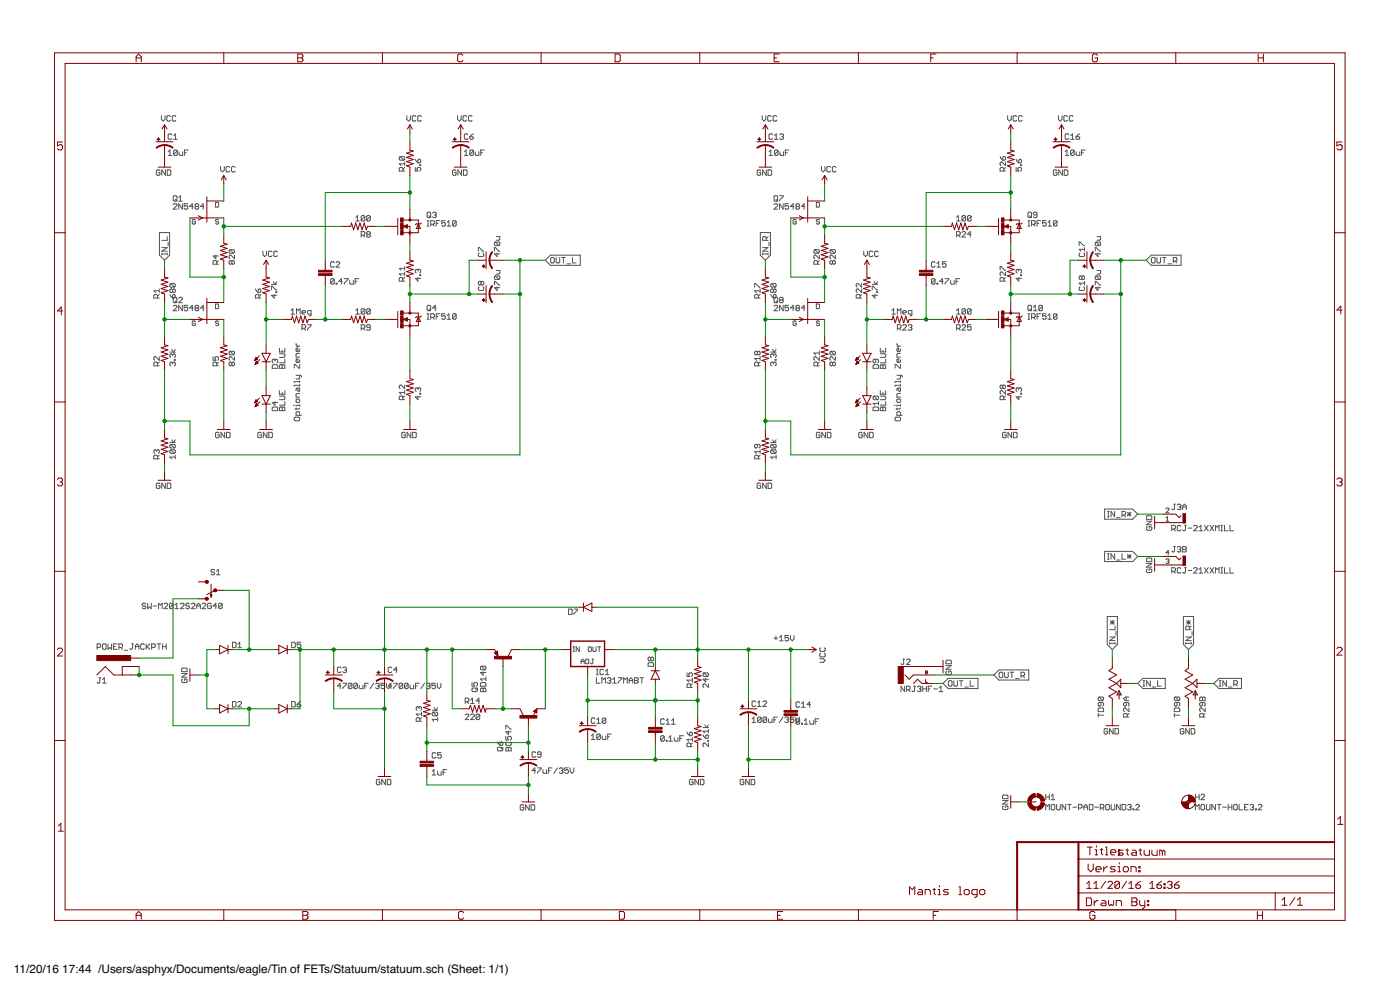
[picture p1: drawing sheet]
<svg xmlns="http://www.w3.org/2000/svg" width="420mm" height="297mm" viewBox="0 0 420 297" stroke-linecap="round" stroke-linejoin="round" font-family="sans-serif">
<defs><g id="words">
<g font-size="3.5">
<text x="4.2" y="291.8">11/20/16</text>
<text x="18.7" y="291.8">17:44 /Users/asphyx/Documents/eagle/Tin of FETs/Statuum/statuum.sch (Sheet: 1/1)</text>
</g>
</g></defs>
<g fill="none" stroke="#505050" stroke-width=".3">
<path d="M48.4 34.7v1.1l.6 .5 .5-.5v-1.1M51.2 35l-.3-.3h-.5l-.3 .3v1.1l.3 .2h.5l.3-.2M52.8 35l-.3-.3h-.5l-.3 .3v1.1l.3 .2h.5l.3-.2M122.1 34.7v1.1l.5 .5 .6-.5v-1.1M124.8 35l-.3-.3h-.5l-.3 .3v1.1l.3 .2h.5l.3-.2M126.4 35l-.2-.3h-.6l-.2 .3v1.1l.2 .2h.6l.2-.2M137.3 34.7v1.1l.6 .5 .5-.5v-1.1M140 35l-.2-.3h-.6l-.2 .3v1.1l.2 .2h.6l.2-.2M141.7 35l-.3-.3h-.5l-.3 .3v1.1l.3 .2h.5l.3-.2M228.7 34.7v1.1l.6 .5 .5-.5v-1.1M231.5 35l-.3-.3h-.5l-.3 .3v1.1l.3 .2h.5l.3-.2M233.1 35l-.3-.3h-.5l-.3 .3v1.1l.3 .2h.5l.3-.2"/>
<path d="M302.4 34.7v1.1l.5 .5 .6-.5v-1.1M305.1 35l-.2-.3h-.6l-.3 .3v1.1l.3 .2h.6l.2-.2M306.8 35l-.3-.3h-.6l-.2 .3v1.1l.2 .2h.6l.3-.2M317.6 34.7v1.1l.6 .5 .5-.5v-1.1M320.4 35l-.3-.3h-.5l-.3 .3v1.1l.3 .2h.5l.3-.2M322 35l-.3-.3h-.5l-.3 .3v1.1l.3 .2h.5l.3-.2M48 51.2l-.3-.2h-.5l-.3 .2v1.1l.3 .3h.5l.3-.3v-.5h-.5M49.6 51v1.6l-1-1.6v1.6M50.2 51h.8l.3 .2v1.1l-.3 .3h-.8zM50.5 46.6h1.1M50.5 45.6l.5-.6v1.6M51.6 40.4l-.3-.2h-.6l-.2 .2v1.1l.2 .3h.6l.3-.3"/>
<path d="M52 59l.3-.3h.5l.3 .3v1.1l-.3 .2h-.5l-.3-.2zM52.1 41.8h1.1M52.1 40.7l.5-.5v1.6M52.5 59.8l.6 .5M53.2 45.3v1.1l-.3 .2h-.5l-.3-.2M53.2 45.3l-.3-.3h-.5l-.3 .3v1.1M53.2 45.3l-1.1 1.1M53.6 59.3l.6-.6v1.6M53.7 45.6v.8l.3 .2h.8v-1M55.4 45.8h.5M56.5 45h-1.1v1.6M66.2 50v1.1l.6 .5 .5-.5v-1.1"/>
<path d="M68.9 50.2l-.2-.2h-.6l-.2 .2v1.1l.2 .3h.6l.2-.3M70.6 50.2l-.3-.2h-.5l-.3 .2v1.1l.3 .3h.5l.3-.3M120.1 47l-.3 .2v.6l.3 .2h1.1M120.1 47h1.1l.3 .2v.6l-.3 .2M120.1 47l1.1 1M120.9 51.3v-.8l-.3-.3h-.5l-.3 .3v.8h1.7M121.5 50.2l-.6 .6M121.5 49.1h-1.7l.6 .6M121.5 48.6v1.1M124.6 50.2v1.1h.8l-.2-.8 .2-.3h.6l.3 .3v.6l-.3 .2M124.6 47.8l.8 1.1M125.7 47.8l.6 .3v.5l-.3 .3h-.6v-.8z"/>
<path d="M126 49.4h.3v.3h-.3zM136.9 51.2l-.3-.2h-.5l-.3 .2v1.1l.3 .3h.5l.3-.3v-.5h-.6M138.5 51v1.6l-1.1-1.6v1.6M139.1 51h.8l.3 .2v1.1l-.3 .3h-.8zM139.4 45.6l.5-.6v1.6M139.4 46.6h1M140.4 40.4l-.2-.2h-.6l-.2 .2v1.1l.2 .3h.6l.2-.3M141 41h.8l.3 .5-.3 .3h-.5l-.3-.3zM142.1 45.3v1.1l-.3 .2h-.5l-.3-.2M142.1 45.3l-.3-.3h-.5l-.3 .3v1.1M142.1 45.3l-1.1 1.1M142.1 40.2l-1.1 .8"/>
<path d="M142.6 45.6v.8l.3 .2h.8v-1M144.3 45.8h.5M145.4 45h-1.1v1.6M228.3 51.2l-.3-.2h-.5l-.3 .2v1.1l.3 .3h.5l.3-.3v-.5h-.5M230 51v1.6l-1.1-1.6v1.6M230.5 51h.8l.3 .2v1.1l-.3 .3h-.8zM230.8 46.6h1.1M230.8 45.6l.5-.6v1.6M231.9 40.4l-.3-.2h-.5l-.3 .2v1.1l.3 .3h.5l.3-.3M232.3 59l.3-.3h.5l.3 .3v1.1l-.3 .2h-.5l-.3-.2zM232.4 41.8h1.1M232.4 40.7l.6-.5v1.6"/>
<path d="M232.9 59.8l.5 .5M233.5 45.3v1.1l-.3 .2h-.5l-.3-.2M233.5 45.3l-.3-.3h-.5l-.3 .3v1.1M233.5 45.3l-1.1 1.1M234 58.7h1v.3l-1 1.1v.2M234.1 45.6v.8l.2 .2h.8v-1M234.1 40.4l.2-.2h.6l.2 .2-.2 .6M234.6 41h.3M234.9 41l.2 .3-.2 .5h-.6l-.2-.3M235.7 45.8h.5M236.8 45h-1.1v1.6M246.5 50v1.1l.6 .5 .5-.5v-1.1"/>
<path d="M249.3 50.2l-.3-.2h-.6l-.2 .2v1.1l.2 .3h.6l.3-.3M250.9 50.2l-.3-.2h-.5l-.3 .2v1.1l.3 .3h.5l.3-.3M300.1 47l.8 1M300.9 47.2l.6-.2 .3 .2v.6l-.3 .2h-.6zM301.2 51.3v-.8l-.3-.3h-.5l-.3 .3v.8h1.7M301.8 48.6v1.1l-1.1-1.1-.6 .3v.5l.3 .3M301.8 50.2l-.6 .6M304.9 50.2v1.1h.9l-.3-.5 .3-.6h.5l.3 .3v.6l-.3 .2M304.9 47.8l.9 1.1M305.8 48.1l.5-.3 .3 .3v.5l-.3 .3h-.5zM306.3 49.4h.3v.3h-.3zM317.2 51.2l-.3-.2h-.5l-.3 .2v1.1l.3 .3h.5l.3-.3v-.5h-.5"/>
<path d="M318.8 51v1.6l-1-1.6v1.6M319.4 51h.8l.3 .2v1.1l-.3 .3h-.8zM319.7 46.6h1.1M319.7 45.6l.5-.6v1.6M320.8 40.4l-.3-.2h-.6l-.2 .2v1.1l.2 .3h.6l.3-.3M321.3 41.8h1.1M321.3 40.7l.6-.5v1.6M322.4 45.3v1.1l-.3 .2h-.5l-.3-.2M322.4 45.3l-.3-.3h-.5l-.3 .3v1.1M322.4 45.3l-1.1 1.1M322.9 45.6v.8l.3 .2h.8v-1M322.9 41h.9l.2 .5-.2 .3h-.6l-.3-.3z"/>
<path d="M324 40.2l-1.1 .8M324.6 45.8h.5M325.7 45h-1.1v1.6M47.9 69.8h3v6.8l-1.5 1.5-1.5-1.5zM48.6 74.3h1.6l-1.6 1.1h1.6M48.6 75.9v.6M48.6 76.2h1.6M50.2 71v1.1h-1.6M50.2 75.9v.6M50.5 72.7v1M52 61.4l.3-.3h.5l.3 .3v.3l-1.1 1.1h1.1M53.6 60.3h1.1"/>
<path d="M54.7 61.1v1.7l-1.1-1.7v1.7M56.3 61.1h-1v.9l.8-.3 .2 .3v.5l-.2 .3h-.6l-.2-.3M58 62h-1.1l.8-.9v1.7M58.6 66.1l-.2-.3-.7 .3v.9l.2 .2 .7-.2v-.5h-.4M58.8 62l-.3 .2 .3 .6h.6l.2-.3-.2-.5M58.8 62l-.3-.3 .3-.6h.6l.2 .3-.2 .6M58.8 62h.6M61.3 62h-1.1l.8-.9v1.7M64.7 60.7h.7l.2 .3v.9l-.2 .2h-.7zM64.8 76.5v1.1l-.9-.8h1.7M65 79.3v-.9l-.2-.2h-.6l-.3 .2v.9h1.7M65.6 78.2l-.6 .5"/>
<path d="M65.6 66.1l-.2-.3-.7 .3 .2 .4 .7 .3-.2 .4-.7-.2M69 74.9l-.3 .3v.5l.3 .3h1.1M69 74.9h1.1l.3 .3v.5l-.3 .3M69 74.9l1.1 1.1M69.6 78.4l-.3-.2-.6 .2v.6l.3 .3 .6-.3M69.6 78.4l.2-.2 .6 .2v.6l-.3 .3-.5-.3M69.6 78.4v.6M70.4 76.5v1.1l-1.1-1.1-.6 .3v.6l.3 .2M78.9 75.4v1l.6 .6 .5-.6v-1M81.6 75.6l-.2-.2h-.6l-.2 .2v1.1l.2 .3h.6l.2-.3M83.3 75.6l-.3-.2h-.5l-.3 .2v1.1l.3 .3h.5l.3-.3M100.3 78.8l-.3-.3h-.5l-.3 .3v1.1l.3 .3h.5l.3-.3"/>
<path d="M100.9 78.8l.2-.3h.6l.3 .3v.3l-1.1 1.1h1.1M106.8 65.2l.5-.5v1.6M106.8 66.3h1M108.4 70.6h.8l.3-.3v-.5l-.3-.3h-.8v1.6M108.9 70.6l.6 .5M109.5 65v1l-.3 .3h-.5l-.3-.3M109.5 65l-.3-.3h-.5l-.3 .3v1M109.5 65l-1.1 1M110.3 70.3l-.3-.3 .3-.5h.5l.3 .3-.3 .5M110.3 70.3l-.3 .3 .3 .5h.5l.3-.3-.3-.5M110.3 70.3h.5M111.1 65v1l-.3 .3h-.5l-.3-.3"/>
<path d="M111.1 65l-.3-.3h-.5l-.3 .3v1M111.1 65l-1.1 1M121.5 80v1.1M128.2 67.8h.5M128.2 66.2h.5M128.2 63.9l.3-.2h.5l.3 .2v1.1l-.3 .3h-.5l-.3-.3zM128.5 66.2v1.6M128.7 64.7l.6 .6M129.3 67.3h.8l.3-.3v-.5l-.3-.3h-.8v1.6M129.8 67.3l.6 .5M129.8 63.9l.3-.2h.5l.3 .2-.3 .6M130.4 64.5h.2"/>
<path d="M130.6 64.5l.3 .2-.3 .6h-.5l-.3-.3M130.9 67h.5M132 66.2h-1.1v1.6M133.6 66.2h-1.1v.8l.6-.2 .5 .2v.6l-.2 .2h-.6l-.3-.2M134.2 67.8h1.1M134.2 66.8l.5-.6v1.6M136.9 66.5l-1.1 1.1M136.9 66.5l-.3-.3h-.5l-.3 .3v1.1M136.9 66.5v1.1l-.3 .2h-.5l-.3-.2M143.6 75.4v-1.1h.2l1.1 1.1h.3M143.8 75.9l-.2 .3v.5l.2 .3h1.1l.3-.3v-.5l-.3-.3M148.4 75.4v-1.1h.2l1.1 1.1h.3"/>
<path d="M148.6 72.6l-.2 .3v.5l.2 .3h1.1M148.6 72.6h1.1l.3 .3v.5l-.3 .3M148.6 72.6l1.1 1.1M148.9 71h1.1v.8l-.3 .3h-.8M149.2 75.9v1.1l-.8-.8h1.6M165.2 76.6h8.9v3h-8.9l-1.5-1.5zM165.5 77.3h.6l.2 .2v1.1l-.2 .3h-.6l-.2-.3v-1.1zM166.9 77.3v1.3l.3 .3h.5l.3-.3v-1.3M168.5 77.3h1.1M169.1 77.3v1.6M170.2 79.2h1.1M171.8 77.3v1.6h1.1"/>
<path d="M228.2 69.8h3v6.8l-1.5 1.5-1.5-1.5zM228.9 74.3h1.6l-1.6 1.1h1.6M228.9 75.9v.6M228.9 76.2h1.6M230 72.1v-.8l-.3-.3h-.5l-.3 .3v.8h1.6M230.5 75.9v.6M230.5 71l-.5 .6M230.8 72.7v1M232.3 61.4l.3-.3h.5l.3 .3v.3l-1.1 1.1h1.1M235 61.1v1.7l-1-1.7v1.7M236.7 61.1h-1.1v.9l.5-.3 .6 .3v.5l-.3 .3h-.5l-.3-.3M238.3 62h-1.1l.8-.9v1.7"/>
<path d="M239 66.1l-.3-.3-.7 .3v.9l.3 .2 .7-.2v-.5h-.5M239.1 62l-.2 .2 .2 .6h.6l.2-.3-.2-.5M239.1 62l-.2-.3 .2-.6h.6l.2 .3-.2 .6M239.1 62h.6M241.6 62h-1.1l.8-.9v1.7M244.5 74.9l-.2 .3v.5l.2 .3h1.1M244.5 74.9h1.1l.3 .3v.5l-.3 .3M244.5 74.9l1.1 1.1M245 60.7h.7l.2 .3v.9l-.2 .2h-.7zM245.4 79.3v-.9l-.3-.2h-.6l-.2 .2v.9h1.6M245.9 76.5v1.1l-1.1-1.1-.5 .3v.6l.2 .2M245.9 78.2l-.5 .5"/>
<path d="M245.9 66.1l-.7-.3-.2 .5 .7 .2 .2 .5-.2 .2-.7-.2M249.3 74.9l-.2 .3v.5l.2 .3h1.1M249.3 74.9h1.1l.3 .3v.5l-.3 .3M249.3 74.9l1.1 1.1M249.9 78.4l-.3-.2-.5 .2v.6l.2 .3 .6-.3M249.9 78.4l.2-.2 .6 .2v.6l-.3 .3-.5-.3M249.9 78.4v.6M250.7 76.5v1.1l-1.1-1.1-.5 .3v.6l.2 .2M259.2 75.4v1l.6 .6 .5-.6v-1M262 75.6l-.3-.2h-.6l-.2 .2v1.1l.2 .3h.6l.3-.3M263.6 75.6l-.3-.2h-.5l-.3 .2v1.1l.3 .3h.5l.3-.3M280.6 78.8l-.2-.3h-.6l-.3 .3v1.1l.3 .3h.6l.2-.3"/>
<path d="M281.2 79.1l.5-.6v1.7M283.9 78.5h-1.1v.8l.6-.2 .5 .2v.6l-.3 .3h-.5l-.3-.3M287.1 66.3h1.1M287.1 65.2l.5-.5v1.6M287.1 70.6h.8l.3-.3v-.5l-.3-.3h-.8v1.6M287.6 70.6l.6 .5M288.7 69.8l.3-.3h.5l.3 .3v.2l-1.1 1.1h1.1M289.8 65v1l-.3 .3h-.5l-.3-.3M289.8 65l-.3-.3h-.5l-.3 .3v1M289.8 65l-1.1 1M291.4 65v1l-.2 .3h-.6l-.3-.3M291.4 65l-.2-.3h-.6l-.3 .3v1"/>
<path d="M291.4 65l-1.1 1M291.4 70.3h-1.1l.9-.8v1.6M308.5 63.9l.3-.2h.5l.3 .2v1.1l-.3 .3h-.5l-.3-.3zM308.5 67.8h.5M308.5 66.2h.5M308.8 66.2v1.6M309 64.7l.6 .6M309.6 67.3h.8l.3-.3v-.5l-.3-.3h-.8v1.6M310.1 67.3l.6 .5M311.2 64.5h-.8l-.3-.3 .3-.5h.5l.3 .2v1.1l-.3 .3h-.5l-.3-.3M311.2 67h.6M312.3 66.2h-1.1v1.6"/>
<path d="M313.9 66.2h-1v.8l.8-.2 .2 .2v.6l-.2 .2h-.6l-.2-.2M314.5 67.8h1.1M314.5 66.8l.5-.6v1.6M317.2 66.5v1.1l-.3 .2h-.5l-.3-.2M317.2 66.5l-.3-.3h-.5l-.3 .3v1.1M317.2 66.5l-1.1 1.1M323.9 73.7v-1.1l1.6 1.1M324.1 75.9l-.2 .3v.5l.2 .3h1.1l.3-.3v-.5l-.3-.3M325.5 74.3v1.1M325.5 74.8h-1.6l.5 .6M328.7 75.4v-1.1l1.6 1.1M329 72.6l-.3 .3v.5l.3 .3h1.1"/>
<path d="M329 72.6h1.1l.2 .3v.5l-.2 .3M329 72.6l1.1 1.1M329.2 71h1.1v.8l-.2 .3h-.9M329.5 75.9v1.1l-.8-.8h1.6M345.5 76.6h9v3h-9l-1.5-1.5zM345.8 77.3h.6l.3 .2v1.1l-.3 .3h-.6l-.2-.3v-1.1zM347.2 77.3v1.3l.3 .3h.5l.3-.3v-1.3M348.8 77.3h1.1M349.4 77.3v1.6M350.5 79.2h1.1M352.1 78.3h.8l.3-.2v-.6l-.3-.2h-.8v1.6M352.7 78.3l.5 .6"/>
<path d="M47.3 89.4v-.8l-.3-.3h-.6l-.2 .3v.8h1.6M47.8 88.3l-.5 .6M47.8 87.2h-1.6l.5 .6M47.8 86.7v1.1M51 88.3l.8 1.1M51.2 85.1h1.1l.3 .2v.6l-.3 .2M51.2 85.1l-.2 .2v.6l.2 .2h1.1M51.2 85.1l1.1 1M51.8 87l-.3-.3-.5 .3v.5l.2 .3 .6-.3M51.8 87l.3-.3 .5 .3v.5l-.3 .3-.5-.3M51.8 88.6l.3-.3 .5 .3v.6l-.3 .2h-.5zM51.8 87v.5"/>
<path d="M52 91.9l.3-.3h.5l.3 .3v.3l-1.1 1h1.1M52.3 89.2h.5l.3 .3v1.1l-.3 .2h-.5l-.3-.2v-1.1zM52.5 90.3l.6 .5M53.6 89.5l.3-.3h.5l.3 .3v.2l-1.1 1.1h1.1M54.7 91.6v1.6l-1.1-1.6v1.6M56.3 91.6h-1v.8l.8-.2 .2 .2v.6l-.2 .2h-.6l-.2-.2M58 92.4h-1.1l.8-.8v1.6M58.6 96.5l-.2-.2-.7 .2v1l.2 .2 .7-.2v-.5h-.4M58.8 92.4l-.3-.2 .3-.6h.6l.2 .3-.2 .5M58.8 92.4l-.3 .3 .3 .5h.6l.2-.2-.2-.6M58.8 92.4h.6M61.3 92.4h-1.1l.8-.8v1.6"/>
<path d="M64.7 91.2h.7l.2 .2v1l-.2 .2h-.7zM65.6 96.5l-.2-.2-.7 .2 .2 .5 .7 .2-.2 .5-.7-.2M76.6 86.7l.9 1.1M77.5 87l.5-.3 .3 .3v.5l-.3 .3h-.5zM77.7 89.4v-.8l-.2-.3h-.6l-.3 .3v.8h1.7M78.3 88.3l-.6 .6M81.4 87v-1.1h.3l1.1 1.1h.3M81.4 85.3h1.7M82 84.5l.5 .8 .6-.8M82.3 88.3v1.1l-.9-.8h1.7M82.8 87.5h.3v.3h-.3zM87.4 94.3h1"/>
<path d="M87.4 93.2l.5-.6v1.7M89 94.3v-1.7l.5 .6 .6-.6v1.7M90.6 93.7h1.1l-.3-.5h-.5l-.3 .2v.6l.3 .3h.5M90.6 98.5h.8l.3-.3v-.5l-.3-.3h-.8v1.7M91.2 98.5l.5 .6M92.3 97.4h1v.3l-1 1.1v.3M93.3 94.3h-.8l-.2-.3v-.6l.2-.2h.8v1.3l-.5 .3M100.3 83.9l-.3-.3h-.5l-.3 .3v1.1M100.3 83.9v1.1l-.3 .2h-.5l-.3-.2M100.3 83.9l-1.1 1.1M100.9 85h.2v.2h-.2zM102.8 84.4h-1.1l.8-.8v1.6"/>
<path d="M103.3 83.6h1.1v.3l-1.1 1.1v.2M105 84.2v.8l.2 .2h.8v-1M106.6 84.4h.5M106.8 93.2l.5-.6v1.7M106.8 94.3h1M107.7 83.6h-1.1v1.6M108.4 98.5h.8l.3-.3v-.5l-.3-.3h-.8v1.7M108.9 98.5l.6 .6M109.5 92.9l-.3-.3h-.5l-.3 .3v1.1M109.5 92.9v1.1l-.3 .3h-.5l-.3-.3M109.5 92.9l-1.1 1.1M111.1 92.9l-.3-.3h-.5l-.3 .3v1.1"/>
<path d="M111.1 98.2h-.8l-.3-.2 .3-.6h.5l.3 .3v1.1l-.3 .3h-.5l-.3-.3M111.1 92.9v1.1l-.3 .3h-.5l-.3-.3M111.1 92.9l-1.1 1.1M120.9 84.3v-.8l-.3-.2h-.5l-.3 .2v.8h1.7M121.5 81.6v1.1M121.5 83.3l-.6 .5M121.5 82.2h-1.7l.6 .5M121.5 80.5h-1.7l.6 .6M125.4 81.1l-.2-.3-.6 .3v.5l.3 .3M125.4 81.1l.3-.3 .6 .3v.5l-.3 .3M125.4 81.1v.2M125.4 83.3v1l-.8-.8h1.7"/>
<path d="M126 82.4h.3v.3h-.3zM128.2 91.9l.3-.3h.5l.3 .3v1.1l-.3 .2h-.5l-.3-.2zM128.2 95.8h.5M128.2 94.1h.5M128.5 94.1v1.7M128.7 92.7l.6 .5M129.3 95.2h.8l.3-.2v-.6l-.3-.3h-.8v1.7M129.8 95.2l.6 .6M130.9 92.4h-1.1l.8-.8v1.6M130.9 95h.5M132 94.1h-1.1v1.7M133.6 94.1h-1.1v.9l.6-.3 .5 .3v.5l-.2 .3h-.6l-.3-.3"/>
<path d="M134.2 94.7l.5-.6v1.7M134.2 95.8h1.1M136.9 94.4l-.3-.3h-.5l-.3 .3v1.1M136.9 94.4v1.1l-.3 .3h-.5l-.3-.3M136.9 94.4l-1.1 1.1M143.8 86.1l-.2 .2v.6l.2 .2h1.1l.3-.2v-.6l-.3-.2M144.4 84.7l-.3-.3-.5 .3v.5l.2 .3 .6-.3M144.4 84.7l.2-.3 .6 .3v.5l-.3 .3-.5-.3M144.4 84.7v.5M148.4 85.5v-1.1h.2l1.1 1.1h.3M148.6 82.8l-.2 .3v.5l.2 .3h1.1M148.6 82.8h1.1l.3 .3v.5l-.3 .3"/>
<path d="M148.6 82.8l1.1 1.1M148.9 81.2h1.1v.8l-.3 .2h-.8M149.2 86.1v1l-.8-.8h1.6M226.5 86.1v-1h.3l1 1h.3M227.6 89.4v-.8l-.3-.3h-.5l-.3 .3v.8h1.6M228.1 87.2h-1.6l.5 .6M228.1 88.3l-.5 .6M228.1 86.7v1.1M231.3 88.3l.8 1.1M231.6 85.1h1l.3 .2v.6l-.3 .2M231.6 85.1l-.3 .2v.6l.3 .2h1M231.6 85.1l1 1"/>
<path d="M232.1 87l.3-.3 .5 .3v.5l-.3 .3-.5-.3M232.1 88.6l.3-.3 .5 .3v.6l-.3 .2h-.5zM232.1 87l-.3-.3-.5 .3v.5l.3 .3 .5-.3M232.1 87v.5M232.3 91.9l.3-.3h.5l.3 .3v.3l-1.1 1h1.1M232.3 89.5l.3-.3h.5l.3 .3v1.1l-.3 .2h-.5l-.3-.2zM232.9 90.3l.5 .5M234.2 90l-.2 .3 .2 .5h.6l.2-.2-.2-.6M234.2 90l-.2-.3 .2-.5h.6l.2 .3-.2 .5M234.2 90h.6M235 91.6v1.6l-1-1.6v1.6M236.7 91.6h-1.1v.8l.5-.2 .6 .2v.6l-.3 .2h-.5l-.3-.2"/>
<path d="M238.3 92.4h-1.1l.8-.8v1.6M239 96.5l-.3-.2-.7 .2v1l.3 .2 .7-.2v-.5h-.5M239.1 92.4l-.2 .3 .2 .5h.6l.2-.2-.2-.6M239.1 92.4l-.2-.2 .2-.6h.6l.2 .3-.2 .5M239.1 92.4h.6M241.6 92.4h-1.1l.8-.8v1.6M245 91.2h.7l.2 .2v1l-.2 .2h-.7zM245.9 96.5l-.7-.2-.2 .5 .7 .2 .2 .5-.2 .2-.7-.2M258 89.4v-.8l-.2-.3h-.6l-.2 .3v.8h1.6M258.6 86.7v1.1l-1.1-1.1h-.3l-.2 .3v.5l.2 .3M258.6 85.1v1l-1.1-1h-.3l-.2 .2v.6l.2 .2M258.6 88.3l-.6 .6"/>
<path d="M261.8 87v-1.1h.2l1.1 1.1h.3M261.8 85.3h1.6M262.3 84.5l.5 .8 .6-.8M262.6 88.3v1.1l-.8-.8h1.6M263.1 87.5h.3v.3h-.3zM267.7 94.3h1.1M267.7 93.2l.5-.6v1.7M269.3 94.3v-1.7l.6 .6 .5-.6v1.7M269.3 98.5h.8l.3-.3v-.5l-.3-.3h-.8v1.7M269.9 98.5l.5 .6M270.9 93.7h1.1l-.2-.5h-.6l-.3 .2v.6l.3 .3h.6M270.9 97.7l.3-.3h.6l.2 .3v.3l-1.1 1.1h1.1"/>
<path d="M272.6 97.7l.2-.3h.6l.3 .3-.3 .5M273.1 98.2h.3M273.4 98.2l.3 .3-.3 .6h-.6l-.2-.3M273.7 94.3h-.9l-.2-.3v-.6l.2-.2h.9v1.3l-.6 .3M280.6 83.9l-.2-.3h-.6l-.3 .3v1.1M280.6 83.9v1.1l-.2 .2h-.6l-.3-.2M280.6 83.9l-1.1 1.1M281.2 85h.3v.2h-.3zM281.2 80.2h1.1M283.1 84.4h-1.1l.8-.8v1.6M283.6 83.6h1.1v.3l-1.1 1.1v.2M285.3 84.2v.8l.2 .2h.9v-1"/>
<path d="M286.9 84.4h.6M287.1 94.3h1.1M287.1 93.2l.5-.6v1.7M287.1 98.5h.8l.3-.3v-.5l-.3-.3h-.8v1.7M287.6 98.5l.6 .6M288 83.6h-1.1v1.6M288.7 97.7l.3-.3h.5l.3 .3v.3l-1.1 1.1h1.1M289.8 92.9v1.1l-.3 .3h-.5l-.3-.3M289.8 92.9l-.3-.3h-.5l-.3 .3v1.1M289.8 92.9l-1.1 1.1M291.4 92.9v1.1l-.2 .3h-.6l-.3-.3M291.4 92.9l-.2-.3h-.6l-.3 .3v1.1"/>
<path d="M291.4 97.4h-1.1v.8l.9-.2 .2 .2v.6l-.2 .3h-.6l-.3-.3M291.4 92.9l-1.1 1.1M300.1 81.1v-1.1h.3l1.1 1.1h.3M301.2 84.3v-.8l-.3-.2h-.5l-.3 .2v.8h1.7M301.8 81.6v1.1l-1.1-1.1-.6 .3v.5l.3 .3M301.8 83.3l-.6 .5M305.8 81.1l-.3-.3-.6 .3v.5l.3 .3M305.8 81.1l.2-.3 .6 .3v.5l-.3 .3M305.8 81.1v.2M305.8 83.3v1l-.9-.8h1.7M306.3 82.4h.3v.3h-.3zM308.5 91.9l.3-.3h.5l.3 .3v1.1l-.3 .2h-.5l-.3-.2z"/>
<path d="M308.5 95.8h.5M308.5 94.1h.5M308.8 94.1v1.7M309 92.7l.6 .5M309.6 95.2h.8l.3-.2v-.6l-.3-.3h-.8v1.7M310.1 93.2h1.1M310.1 92.2l.6-.6v1.6M310.1 95.2l.6 .6M311.2 95h.6M312.3 94.1h-1.1v1.7M312.9 91.9v1.1l-.3 .2h-.6l-.2-.2M312.9 91.9l-.3-.3h-.6l-.2 .3v1.1"/>
<path d="M312.9 91.9l-1.1 1.1M313.9 94.1h-1v.9l.8-.3 .2 .3v.5l-.2 .3h-.6l-.2-.3M314.5 95.8h1.1M314.5 94.7l.5-.6v1.7M317.2 94.4l-.3-.3h-.5l-.3 .3v1.1M317.2 94.4v1.1l-.3 .3h-.5l-.3-.3M317.2 94.4l-1.1 1.1M324.1 86.1l-.2 .2v.6l.2 .2h1.1l.3-.2v-.6l-.3-.2M324.7 83.1l-.3-.3-.5 .3v.5l.2 .3 .6-.3M324.7 83.1l.3-.3 .5 .3v.5l-.3 .3-.5-.3M324.7 83.1v.5M325.5 85h-1.6l.5 .5"/>
<path d="M325.5 84.4v1.1M328.7 85.5v-1.1l1.6 1.1M329 82.8l-.3 .3v.5l.3 .3h1.1M329 82.8h1.1l.2 .3v.5l-.2 .3M329 82.8l1.1 1.1M329.2 81.2h1.1v.8l-.2 .2h-.9M329.5 86.1v1l-.8-.8h1.6M47.3 109.7v-.8l-.3-.3h-.6l-.2 .3v.8h1.6M47.8 107v1.1l-1.1-1.1-.5 .3v.5l.2 .3M47.8 108.6l-.5 .6M51 105.6h1.6M51.5 104.8l.6 .8 .5-.8"/>
<path d="M51.8 108.9l-.3-.3-.5 .3v.6l.2 .2M51.8 108.9l.3-.3 .5 .3v.6l-.3 .2M51.8 106.5l.3-.3 .5 .3v.5l-.3 .3M51.8 106.5v.2M51.8 108.9v.3M51.8 106.5l-.3-.3-.5 .3v.5l.2 .3M52.3 107.8h.3v.3h-.3zM63.9 107v1.1h.9l-.3-.5 .3-.6h.5l.3 .3v.5l-.3 .3M65 109.7v-.8l-.2-.3h-.6l-.3 .3v.8h1.7M65.6 108.6l-.6 .6M69 105.4l-.3 .3v.5l.3 .3h1.1M69 105.4h1.1l.3 .3v.5l-.3 .3"/>
<path d="M69 105.4l1.1 1.1M69.6 108.9l-.3-.3-.6 .3v.6l.3 .2 .6-.2M69.6 108.9l.2-.3 .6 .3v.6l-.3 .2-.5-.2M69.6 108.9v.6M70.4 107v1.1l-1.1-1.1-.6 .3v.5l.3 .3M81.7 109.7l.3-.3h1.1l.2 .3v.8h-1.6zM82.5 108.1l-.2-.3-.6 .3v.5l.3 .3M82.5 108.1l.3-.3 .5 .3v.5l-.2 .3M82.5 108.1v.2M83.9 109.7l.2-.3 .6 .3 .5-.3 .3 .3v.8h-1.6zM83.9 106.2h1.3l.3 .2v.6l-.3 .2h-1.3M83.9 118.9h1.3l.3 .2v.6l-.3 .2h-1.3"/>
<path d="M83.9 104.5v1.1h1.6v-1.1M83.9 117.2v1.1h1.6v-1.1M84.7 105.1v.5M84.7 109.7v.8M84.7 117.8v.5M85.5 107.8v1.1h-1.6M88.9 120l.2-.3h.6l.2 .3v.5l-.2 .3h-.6l-.2-.3zM88.9 103.1l.5 .8M88.9 112.6h1.3l.3 .6M88.9 103.9h1M89.4 116.4v.8l.3 .3 .2-.3v-.8h-.8l-.2 .3v.5M89.9 109.3v1.1h-.2l-1.1-1.1h-.3v1.1"/>
<path d="M89.9 114.5h-1.6v.3M89.9 115.6h-1.6v.3M89.9 104.7v.5l-.2 .3h-.6l-.2-.3v-.5l.5-.3v1.1M89.9 108v.5l-.2 .3h-.6l-.2-.3v-.5l.5-.3v1.1M89.9 112.6v.8l-.2 .3h-.8M89.9 114.3v.5M89.9 115.3v.6M89.9 106.1h-.8l-.2 .2v.8h1M89.9 118.1h-.8l-.2 .2v.8h1M120.9 119.9v-.8l-.3-.3h-.5l-.3 .3v.8h1.7M121.5 115.5v1.1l-1.1-1.1-.6 .3v.6l.3 .2M121.5 117.2v1.1"/>
<path d="M121.5 118.8l-.6 .6M121.5 117.7h-1.7l.6 .6M125.4 116.6l-.2-.2-.6 .2v.6l.3 .3M125.4 116.6l.3-.2 .6 .2v.6l-.3 .3M125.4 116.6v.3M125.4 118.8v1.1l-.8-.8h1.7M126 118h.3v.3h-.3zM227.3 105.7l-.3-.3-.5 .3v.5l.3 .3 .5-.3M227.3 105.7l.3-.3 .5 .3v.5l-.3 .3-.5-.3M227.3 105.7v.5M227.6 109.7v-.8l-.3-.3h-.5l-.3 .3v.8h1.6M228.1 107v1.1"/>
<path d="M228.1 108.6l-.5 .6M228.1 107.6h-1.6l.5 .5M231.3 105.6h1.6M231.8 104.8l.6 .8 .5-.8M232.1 106.5l.3-.3 .5 .3v.5l-.3 .3M232.1 108.9l.3-.3 .5 .3v.6l-.3 .2M232.1 108.9l-.3-.3-.5 .3v.6l.3 .2M232.1 106.5l-.3-.3-.5 .3v.5l.3 .3M232.1 106.5v.2M232.1 108.9v.3M232.6 107.8h.3v.3h-.3zM245.4 109.7v-.8l-.3-.3h-.6l-.2 .3v.8h1.6"/>
<path d="M245.9 107v1.1l-1.1-1.1-.5 .3v.5l.2 .3M245.9 105.4v1.1M245.9 108.6l-.5 .6M245.9 105.9h-1.6l.5 .6M249.3 105.4l-.2 .3v.5l.2 .3h1.1M249.3 105.4h1.1l.3 .3v.5l-.3 .3M249.3 105.4l1.1 1.1M249.9 108.9l-.3-.3-.5 .3v.6l.2 .2 .6-.2M249.9 108.9l.2-.3 .6 .3v.6l-.3 .2-.5-.2M249.9 108.9v.6M250.7 107v1.1l-1.1-1.1-.5 .3v.5l.2 .3M262 109.7l.3-.3h1.1l.3 .3v.8h-1.7z"/>
<path d="M262.3 118.9l-.3 .2v.6l.3 .2h1.1M262.3 118.9h1.1l.3 .2v.6l-.3 .2M262.3 118.9l1.1 1M262.8 107.8v.8l-.2 .3-.6-.3v-.5l.3-.3h1.1l.3 .3v.5l-.3 .3M264.2 106.2h1.3l.3 .2v.6l-.3 .2h-1.3M264.2 109.7l.3-.3 .5 .3 .5-.3 .3 .3v.8h-1.6zM264.2 104.5v1.1h1.6v-1.1M264.2 118.9h1.3l.3 .2v.6l-.3 .2h-1.3M264.2 117.2v1.1h1.6v-1.1M265 105.1v.5M265 109.7v.8M265 117.8v.5"/>
<path d="M265.8 107.8v1.1h-1.6M269.2 112.6h1.3l.3 .6M269.2 103.9h1.1M269.2 103.1l.5 .8M269.4 119.7h.6l.3 .3v.5l-.3 .3h-.6l-.2-.3v-.5zM269.7 116.4v.8l.3 .3 .3-.3v-.8h-.9l-.2 .3v.5M270.3 118.1h-.9l-.2 .2v.8h1.1M270.3 115.6h-1.7v.3M270.3 114.5h-1.7v.3M270.3 112.6v.8l-.3 .3h-.8M270.3 109.3v1.1h-.3l-1.1-1.1h-.3v1.1M270.3 108v.5l-.3 .3h-.6l-.2-.3v-.5l.5-.3v1.1"/>
<path d="M270.3 106.1h-.9l-.2 .2v.8h1.1M270.3 104.7v.5l-.3 .3h-.6l-.2-.3v-.5l.5-.3v1.1M270.3 114.3v.5M270.3 115.3v.6M300.9 115.8l.3-.3 .6 .3v.6l-.3 .2-.6-.2M300.9 115.8l-.2-.3-.6 .3v.6l.3 .2 .5-.2M300.9 115.8v.6M301.2 119.9v-.8l-.3-.3h-.5l-.3 .3v.8h1.7M301.8 117.2v1.1l-1.1-1.1h-.3l-.3 .3v.5l.3 .3M301.8 118.8l-.6 .6M305.8 118.8v1.1l-.9-.8h1.7M305.8 116.6l-.3-.2-.6 .2v.6l.3 .3"/>
<path d="M305.8 116.6l.2-.2 .6 .2v.6l-.3 .3M305.8 116.6v.3M306.3 118h.3v.3h-.3zM47 135.2l-.3-.2-.5 .2v.6l.2 .2M47 135.2l.3-.2 .5 .2v.6l-.3 .2M47 135.2v.3M47.3 137.7v-.8l-.3-.3h-.6l-.2 .3v.8h1.6M47.8 136.6l-.5 .5M51 132.8h1.6M51.2 133.3h1.1l.3 .3v.5l-.3 .3M51.2 135h1.1l.3 .2v.6l-.3 .2M51.2 133.3l-.2 .3v.5l.2 .3h1.1"/>
<path d="M51.2 135l-.2 .2v.6l.2 .2h1.1M51.2 135l1.1 1M51.2 133.3l1.1 1.1M51.5 132l.6 .8 .5-.8M52.6 136.6v1.1M52.6 137.1h-1.6l.5 .6M65.8 130l-.3-.3h-.5l-.3 .3v1.1l.3 .2h.5l.3-.2v-.6h-.6M67.4 129.7v1.6l-1.1-1.6v1.6M68 129.7h.8l.2 .3v1.1l-.2 .2h-.8zM78.5 130l-.3-.3h-.5l-.3 .3v1.1l.3 .2h.5l.3-.2v-.6h-.6M80.1 129.7v1.6l-1.1-1.6v1.6M80.7 129.7h.8l.2 .3v1.1l-.2 .2h-.8z"/>
<path d="M81.7 122.4l.3-.3h1.1l.2 .3v.8h-1.6zM82.5 120.5v1.1l-.8-.8h1.6M83.9 122.4l.2-.3 .6 .3 .5-.3 .3 .3v.8h-1.6zM84.7 122.4v.8M85.5 120.5v1.1h-1.6M88 121.6h.3M88.6 125.2h1.1l.2 .2v.6l-.2 .3h-1.1l-.3-.3v-.6zM88.9 122.4v.6M89.9 121.3v.6M89.9 124.6v-.8l-.2-.3h-.6l-.2 .3v.8h1.6M89.9 121.6h-1v.3M89.9 122.4l-.2 .3h-1.1"/>
<path d="M121.6 130l-.2-.3h-.6l-.2 .3v1.1l.2 .2h.6l.2-.2v-.6h-.5M123.3 129.7v1.6l-1.1-1.6v1.6M123.8 129.7h.9l.2 .3v1.1l-.2 .2h-.9zM227.3 133.3v.8l-.3 .3-.5-.3v-.5l.3-.3h1l.3 .3v.5l-.3 .3M227.6 137.7v-.8l-.3-.3h-.5l-.3 .3v.8h1.6M228.1 136.6l-.5 .5M228.1 135v1M228.1 135.5h-1.6l.5 .5M231.3 132.8h1.6M231.6 133.3h1l.3 .3v.5l-.3 .3M231.6 135h1l.3 .2v.6l-.3 .2M231.6 135l-.3 .2v.6l.3 .2h1"/>
<path d="M231.6 133.3l-.3 .3v.5l.3 .3h1M231.6 135l1 1M231.6 133.3l1 1.1M231.8 132l.6 .8 .5-.8M232.9 136.6v1.1M232.9 137.1h-1.6l.5 .6M246.1 130l-.3-.3h-.5l-.3 .3v1.1l.3 .2h.5l.3-.2v-.6h-.5M247.7 129.7v1.6l-1.1-1.6v1.6M248.3 129.7h.8l.3 .3v1.1l-.3 .2h-.8zM258.8 130l-.3-.3h-.5l-.3 .3v1.1l.3 .2h.5l.3-.2v-.6h-.5M260.4 129.7v1.6l-1.1-1.6v1.6M261 129.7h.8l.3 .3v1.1l-.3 .2h-.8z"/>
<path d="M262 122.4l.3-.3h1.1l.3 .3v.8h-1.7zM263.7 120.5v1.1M263.7 121h-1.7l.6 .6M264.2 122.4l.3-.3 .5 .3 .5-.3 .3 .3v.8h-1.6zM265 122.4v.8M265.8 120.5v1.1h-1.6M268.4 121.6h.2M268.6 125.4l.3-.2h1.1l.3 .2v.6l-.3 .3h-1.1l-.3-.3zM269.2 122.4v.6M270.3 124.6v-.8l-.3-.3h-.6l-.2 .3v.8h1.6M270.3 122.4l-.3 .3h-1.1M270.3 121.6h-1.1v.3"/>
<path d="M270.3 121.3v.6M302 130l-.3-.3h-.5l-.3 .3v1.1l.3 .2h.5l.3-.2v-.6h-.6M303.6 129.7v1.6l-1.1-1.6v1.6M304.1 129.7h.9l.2 .3v1.1l-.2 .2h-.9zM48 145.2l-.3-.3h-.5l-.3 .3v1.1l.3 .3h.5l.3-.3v-.5h-.5M49.6 144.9v1.7l-1-1.7v1.7M50.2 144.9h.8l.3 .3v1.1l-.3 .3h-.8zM228.3 145.2l-.3-.3h-.5l-.3 .3v1.1l.3 .3h.5l.3-.3v-.5h-.5M230 144.9v1.7l-1.1-1.7v1.7M230.5 144.9h.8l.3 .3v1.1l-.3 .3h-.8zM331.5 152.7h8.4l1.5 1.6-1.5 1.5h-8.4zM332.4 155.1h.5"/>
<path d="M332.4 153.4h.5M332.6 153.4v1.7M334.5 153.4v1.7l-1.1-1.7v1.7M335.1 155.3h1.1M336.7 154.5h.8l.3-.2v-.6l-.3-.3h-.8v1.7M337.2 154.5l.6 .6M338.3 153.7l1.1 1.1M338.3 154.3h1.1M338.9 153.7v1.1M339.4 153.7l-1.1 1.1M344 156.4h1.7l-1.7 1.1h1.7M344.3 154.7h1.1l.3 .3v.8h-1.7v-.8z"/>
<path d="M344.3 158l-.3 .3v.5l.3 .3h1.1l.3-.3v-.5l-.3-.3h-.5v.6M349.9 156.4h.9M349.9 152.7l.2-.3 .7 .3-.9 1.1h.9M349.9 155.4l.5-.4v1.4M351.7 158.7h.8l.3-.2v-.6l-.3-.3h-.8v1.7M352.2 158.7l.6 .6M352.2 151.3h.6M352.5 151.3v1.4l-.3 .2-.5-.2M353.3 151.6l.3-.3h.5l.3 .3-.3 .5M353.8 152.1h.3M354.1 152.1l.3 .3-.3 .5h-.5l-.3-.2M354.4 157.9l-.3-.3h-.5l-.3 .3v1.1l.3 .3h.5l.3-.3"/>
<path d="M354.9 152.1h1.1M354.9 152.9v-1.1l.6-.5 .5 .5v1.1M355.5 157.6h.5M355.8 157.6v1.4l-.3 .3-.6-.3M356.6 158.5h1.1M358.2 157.9l.3-.3h.5l.3 .3v.3l-1.1 1.1h1.1M359.9 159.3h1M359.9 158.2l.5-.6v1.7M361.5 157.6l1.1 1.7M362.6 157.6l-1.1 1.7M363.1 157.6l1.1 1.7M364.2 157.6l-1.1 1.7"/>
<path d="M364.8 159.3v-1.7l.5 .6 .5-.6v1.7M366.4 157.6h.5M366.4 159.3h.5M366.7 157.6v1.7M367.5 157.6v1.7h1.1M369.1 157.6v1.7h1.1M64.4 171.1l-.3-.3h-.5l-.3 .6 .3 .3h.5l.3 .5-.3 .3h-.5l-.3-.3M65 172.5h1M65 171.4l.5-.6v1.7M331.5 165.4h8.4l1.5 1.6-1.5 1.5h-8.4zM332.4 167.8h.5M332.4 166.1h.5"/>
<path d="M332.6 166.1v1.7M334.5 166.1v1.7l-1.1-1.7v1.7M335.1 168h1.1M336.7 166.1v1.7h1.1M338.3 166.4l1.1 1.1M338.3 167h1.1M338.9 166.4v1.1M339.4 166.4l-1.1 1.1M344 169.1h1.7l-1.7 1.1h1.7M344.3 170.7l-.3 .3v.5l.3 .3h1.1l.3-.3v-.5l-.3-.3h-.5v.6M344.3 167.4h1.1l.3 .3v.8h-1.7v-.8zM349.9 167.9l.7-.2 .2 .2-.2 .5"/>
<path d="M350.4 168.4h.2M350.6 168.4l.2 .2-.2 .5-.7-.3M350.8 165.8h-.9l.7-.7v1.4M351.7 171.4h.8l.3-.2v-.6l-.3-.3h-.8v1.7M352.2 171.4l.6 .6M352.2 164h.6M352.5 164v1.3l-.3 .3-.5-.3M353.3 164.3l.3-.3h.5l.3 .3-.3 .5M353.8 164.8h.3M354.1 164.8l.3 .3-.3 .5h-.5l-.3-.3M354.4 170.6l-.3-.3h-.5l-.3 .3v1.1l.3 .3h.5l.3-.3M354.9 164h.9l.2 .3-.2 .5 .2 .5-.2 .3h-.9z"/>
<path d="M354.9 164.8h.9M355.5 170.3h.5M355.8 170.3v1.4l-.3 .3-.6-.3M356.6 171.2h1.1M358.2 170.6l.3-.3h.5l.3 .3v.3l-1.1 1.1h1.1M359.9 170.9l.5-.6v1.7M359.9 172h1M361.5 170.3l1.1 1.7M362.6 170.3l-1.1 1.7M363.1 170.3l1.1 1.7M364.2 170.3l-1.1 1.7M364.8 172v-1.7l.5 .6 .5-.6v1.7"/>
<path d="M366.4 170.3h.5M366.4 172h.5M366.7 170.3v1.7M367.5 170.3v1.7h1.1M369.1 170.3v1.7h1.1M29.1 194.3h.9l.2-.3v-.5l-.2-.3h-.9v1.6M31.1 193.2h.5l.3 .3v1l-.3 .3h-.5l-.3-.3v-1zM32.4 193.2v1.6l.6-.5 .5 .5v-1.6M34.1 194h.5M35.1 193.2h-1v1.6h1M35.7 194.3h.8l.3-.3v-.5l-.3-.3h-.8v1.6M36.2 194.3l.6 .5"/>
<path d="M37.3 195.1h1.1M39.5 193.2h.5M39.8 193.2v1.3l-.3 .3-.5-.3M40.6 194h1.1M40.6 194.8v-1.1l.5-.5 .6 .5v1.1M43.3 193.5l-.2-.3h-.6l-.3 .3v1l.3 .3h.6l.2-.3M43.8 181.3l-.3-.3h-.6l-.2 .3 .2 .5h.6l.3 .3-.3 .5h-.6l-.2-.2M43.9 193.2v1.6M44.1 194l.9 .8M44.3 181v1.6l.6-.5 .5 .5v-1.6M45 193.2l-1.1 1.1M45.5 194.3h.8l.3-.3v-.5l-.3-.3h-.8v1.6"/>
<path d="M46 181.8h1M47.1 193.2h1.1M47.6 182.6v-1.6l.5 .5 .6-.5v1.6M47.7 193.2v1.6M48.8 194h1.1M48.8 193.2v1.6M49.2 181.3l.3-.3h.5l.3 .3v.2l-1.1 1.1h1.1M49.9 193.2v1.6M51.9 181.3v1.1l-.2 .2h-.6l-.2-.2M51.9 181.3l-.2-.3h-.6l-.2 .3v1.1M51.9 181.3l-1 1.1M52.5 182.6h1.1"/>
<path d="M52.5 181.5l.5-.5v1.6M54.1 181.3l.3-.3h.5l.3 .3v.2l-1.1 1.1h1.1M56.9 181.3l-.3-.3h-.6l-.2 .5 .2 .3h.6l.3 .6-.3 .2h-.6l-.2-.2M57.4 181.3l.3-.3h.5l.3 .3v.2l-1.1 1.1h1.1M59.1 181.8h1M59.1 182.6v-1.1l.5-.5 .5 .5v1.1M60.7 181.3l.3-.3h.5l.3 .3v.2l-1.1 1.1h1.1M63.4 181.3l-.3-.3h-.5l-.3 .3v1.1l.3 .2h.5l.3-.2v-.6h-.5M65 181.8h-1l.8-.8v1.6M66.7 181.3l-.3-.3h-.5l-.3 .3v1.1M66.7 181.3v1.1l-.3 .2h-.5l-.3-.2M66.7 181.3l-1.1 1.1"/>
<path d="M69.8 192.7h.8l.2 .3v1.1l-.2 .2h-.8zM71.4 194.3h1.1M71.4 193.3l.5-.6v1.6M87.5 192.7h.9l.2 .3v1.1l-.2 .2h-.9zM90.3 192.7h-1.1v.8l.5-.2 .6 .2v.6l-.3 .2h-.5l-.3-.2M144.5 199.9h1l.3 .3v.5l-.3 .3M144.5 199.9l-.3 .3v.5l.3 .3h1M144.5 199.9l1 1.1M170.6 182.8h.8l.3 .2v1.1l-.3 .3h-.8zM172 195.5h.4M172 194.1h.4M172.2 194.1v1.4"/>
<path d="M172.3 182.8h1v.2l-1 1.1v.3M173.8 194.1v1.4l-.9-1.4v1.4M174.4 199.2v-1l.5-.4 .4 .4v1M174.4 198.5h.9M175.8 197.8h.7l.2 .2v.9l-.2 .3h-.7zM176.8 194.1l.7 .2v.9l-.3 .3-.6-.3v-.9zM177.7 197.8h.4M177.9 197.8v1.1l-.2 .3-.5-.3M177.9 194.1v1.1l.3 .3 .7-.3v-1.1M179.4 194.1h.9M179.8 194.1v1.4M194.8 198.8h1.1l.2 .3v.8h-1.6v-.8z"/>
<path d="M195.3 197.4l.3-.2 .5 .2v.6l-.2 .3-.6-.3M195.3 197.4l-.3-.2-.5 .2v.6l.3 .3 .5-.3M195.3 197.4v.6M232.3 191.5h1.1M232.9 190.9v1.1M234 191.2l.5-.6v1.7M234 192.3h1M236.7 190.6h-1.1v.9l.5-.3 .6 .3v.5l-.3 .3h-.5l-.3-.3M237.2 190.6v1.1l.6 .6 .5-.6v-1.1M246 197.6h1.1l.5 .6-.5 .5h-1.1M246.3 196l-.3 .3v.5l.3 .3h1.1l.2-.3v-.5l-.2-.3M246.3 194.4l-.3 .2v.6l.3 .2h1.1l.2-.2v-.6l-.2-.2"/>
<path d="M271 197.8h.5M271.2 197.8v1.3l-.2 .3-.6-.3M272 198l.3-.2h.6l.2 .2v.3l-1.1 1.1h1.1M283.9 199.7h1.6l-1.6 1.1h1.6M284.1 198.1h1.1l.3 .3v.8h-1.6v-.8zM332.3 185h3v8.4l-1.5 1.5-1.5-1.5zM333 193h1.6M333 191.1h1.6l-1.6 1.1h1.6M333 192.7v.6M333.3 186.8h1.1M333.3 186.2l1.1 1.1M333.8 186.2v1.1"/>
<path d="M334.4 186.2l-1.1 1.1M334.6 187.9v1h-1.6M334.6 192.7v.6M334.9 189.5v1.1M355.2 185h3v8.4l-1.5 1.5-1.5-1.5zM355.9 192.7v.6M355.9 193h1.6M355.9 191.1h1.6l-1.6 1.1h1.6M356.1 186.2l1.1 1.1M356.1 186.8h1.1M356.7 186.2v1.1M357 188.9v-.8l-.3-.2h-.6l-.2 .2v.8h1.6"/>
<path d="M357.2 186.2l-1.1 1.1M357.5 192.7v.6M357.5 187.9l-.5 .5M357.8 189.5v1.1M29.7 203.3h.5M30 203.3v1.4l-.3 .3-.6-.3M30.8 205h1.1M30.8 203.9l.5-.6v1.7M54.5 202.1h1.7l-1.7 1.1h1.7M54.8 203.7l-.3 .3v.5l.3 .3h1.1l.3-.3v-.5l-.3-.3h-.5v.6M54.8 200.4h1.1l.3 .3v.8h-1.7v-.8zM69.8 210.5h.8l.2 .3v1l-.2 .3h-.8z"/>
<path d="M71.4 210.8l.3-.3h.5l.3 .3v.2l-1.1 1.1h1.1M87.5 210.5h.9l.2 .3v1l-.2 .3h-.9zM89.2 211.3h.8l.3 .5-.3 .3h-.5l-.3-.3zM90.3 210.5l-1.1 .8M102.3 200.4l-.2-.2h-.6l-.2 .2v1.1l.2 .3h.6l.2-.3M102.3 205.8h-1l.8-.8v1.6M102.9 205h1.1v.3l-1.1 1.1v.2M102.9 200.4l.3-.2h.5l.3 .2-.3 .6M103.4 201h.3M103.7 201l.3 .3-.3 .5h-.5l-.3-.3M105.6 205.3l-.3-.3h-.5l-.3 .3v1.1M105.6 205.3v1.1l-.3 .2h-.5l-.3-.2"/>
<path d="M105.6 205.3l-1.1 1.1M107.3 205.3l-.3-.3h-.6l-.2 .3v1.1M107.3 205.3v1.1l-.3 .2h-.6l-.2-.2M107.3 205.3l-1.1 1.1M107.8 205.5v.9l.3 .2h.8v-1.1M109.5 205.8h.5M110.5 205h-1v1.6M112.2 205l-1.1 1.6M112.7 205.3l.3-.3h.5l.3 .3-.3 .5M113.3 205.8h.2M113.5 205.8l.3 .3-.3 .5h-.5l-.3-.2M115.4 205h-1v.8l.5-.3 .5 .3v.6l-.2 .2h-.6l-.2-.2"/>
<path d="M116 205v1.1l.5 .5 .6-.5v-1.1M117.6 205.8h-1.1l.8-.8v1.6M117.6 200.4l-.3-.2h-.5l-.3 .2v1.1l.3 .3h.5l.3-.3M118.1 205h1.1v.3l-1.1 1.1v.2M119.2 201h-1.1l.9-.8v1.6M120.9 205.3l-.3-.3h-.6l-.2 .3v1.1M120.9 205.3v1.1l-.3 .2h-.6l-.2-.2M120.9 205.3l-1.1 1.1M122.5 205.3l-.3-.3h-.5l-.3 .3v1.1M122.5 205.3v1.1l-.3 .2h-.5l-.3-.2M122.5 205.3l-1.1 1.1M123 205.5v.9l.3 .2h.8v-1.1"/>
<path d="M124.7 205.8h.5M125.7 212.3l-.2-.3-.6 .3v.6l.3 .2M125.7 212.3l.3-.3 .5 .3v.6l-.2 .2M125.7 212.3v.3M125.8 205h-1.1v1.6M126 216.4v-.8l-.3-.3h-.5l-.3 .3v.8h1.6M126.5 215.3l-.5 .6M126.5 214.2h-1.6l.6 .6M126.5 213.7v1.1M127.4 205l-1.1 1.6M128 205.3l.2-.3h.6l.3 .3-.3 .5M128.5 205.8h.3"/>
<path d="M128.8 205.8l.3 .3-.3 .5h-.6l-.2-.2M129.7 213.1h1.6M130 213.7h1.1l.2 .3v.5l-.2 .3M130 213.7l-.3 .3v.5l.3 .3h1.1M130 213.7l1.1 1.1M130.2 212.3l.6 .8 .5-.8M130.7 205h-1.1v.8l.5-.3 .6 .3v.6l-.3 .2h-.5l-.3-.2M131.2 205v1.1l.6 .5 .5-.5v-1.1M131.3 215.3v1.1M131.3 215.9h-1.6l.5 .5M139.6 214.5l.3-.2h.5l.3 .2v.3l-1.1 1.1h1.1M139.6 210.5h.8l.3-.2v-.6l-.3-.2h-.8v1.6"/>
<path d="M140.1 210.5l.6 .6M141.2 214.5l.3-.2h.6l.2 .2v.3l-1.1 1.1h1.1M141.2 210l.6-.5v1.6M141.2 211.1h1.1M141.6 204.8v1.1h.9l-.3-.6 .3-.5h.5l.3 .3v.5l-.3 .3M141.6 206.7l.3-.3h1.1l.3 .3v.5l-.3 .3h-1.1l-.3-.3zM143.3 206.4l-.6 .6M144 214.5v1.1l-.3 .3h-.5l-.3-.3M144 214.5l-.3-.2h-.5l-.3 .2v1.1M144 214.5l-1.1 1.1M144 210.3h-1.1l.8-.8v1.6M144.2 205.1l.3-.3h1l.3 .3v.8h-1.6z"/>
<path d="M144.2 206.7l.3-.3 .5 .3 .5-.3 .3 .3v.8h-1.6zM145 201.5v1.1l-.8-.8h1.6M145 206.7v.8M145.8 203.7h-1.6l.5 .5M145.8 203.2v1M151.8 218.7v-1h.3l1.1 1h.2M152.6 219.3v1.1l-.8-.8h1.6M178.5 215.7l-.2-.3h-.6l-.2 .3v1.1l.2 .2h.6l.2-.2M179 202.4h.5M179 200.8h.5M179 203.3v1.7h1.1M179.1 217h1.1"/>
<path d="M179.1 216l.5-.6v1.6M179.2 200.8v1.6M180.6 205v-1.7l.6 .6 .5-.6v1.7M181.1 201.1l-.2-.3h-.6l-.2 .3v1.1l.2 .2h.6l.2-.2M181.7 202.4h1.1M181.7 201.4l.5-.6v1.6M181.8 215.7v1.1l-.3 .2h-.5l-.3-.2M181.8 215.7l-.3-.3h-.5l-.3 .3v1.1M181.8 215.7l-1.1 1.1M182.2 203.6l.3-.3h.6l.2 .3-.2 .6M182.8 204.2h.3M183.1 204.2l.2 .2-.2 .6h-.6l-.3-.3"/>
<path d="M183.9 205h1.1M183.9 203.9l.5-.6v1.7M185.5 203.3h1.1v.3l-1.1 1.1v.3M187.2 205v-1.7l.5 .6 .5-.6v1.7M188.8 204.2h1.1M188.8 205v-1.1l.5-.6 .6 .6v1.1M190.4 203.3h.8l.3 .3-.3 .6 .3 .5-.3 .3h-.8zM190.4 204.2h.8M192.1 203.3h1M192.6 203.3v1.7M199.4 215.9l-.3-.2h-.6l-.2 .2v1.1l.2 .3h.6l.3-.3M199.9 217.3h1.1"/>
<path d="M199.9 216.2l.5-.5v1.6M201.5 217.3h1.1M201.5 216.2l.6-.5v1.6M206.2 201.9v1.1h.8l-.3-.6 .3-.5h.5l.3 .3v.5l-.3 .3M206.2 219.7l.8 1M207 219.9l.3-.2 .5 .2v.6l-.3 .2h-.5zM207.3 206.2v-.8l-.3-.2h-.6l-.2 .2v.8h1.6M207.8 203.5v1.1M207.8 205.2l-.5 .5M207.8 204.1h-1.6l.5 .5M211 218.3h1.6M211.2 201.9l-.2 .3v.5l.2 .3h1.1"/>
<path d="M211.2 201.9h1.1l.3 .3v.5l-.3 .3M211.2 201.9l1.1 1.1M211.5 217.5l.6 .8 .5-.8M211.8 203.5v1.1l-.8-.8h1.6M212.6 219.4h-1.6l.5 .5M212.6 205.2v1l-1.1-1-.5 .2v.6l.2 .2M212.6 218.8v1.1M225.7 215.7l.6-.5v1.6M225.7 216.8h1.1M226.8 210.6l-.3-.3h-.5l-.3 .3v1.1l.3 .3h.5l.3-.3M227.4 212h1M227.4 210.9l.5-.6v1.7"/>
<path d="M228.4 215.4v1.1l-.2 .3h-.6l-.2-.3M228.4 215.4l-.2-.2h-.6l-.2 .2v1.1M228.4 215.4l-1 1.1M229 210.6l.3-.3h.5l.3 .3v.3l-1.1 1.1h1.1M230.1 215.4l-.3-.2h-.5l-.3 .2v1.1M230.1 215.4v1.1l-.3 .3h-.5l-.3-.3M230.1 215.4l-1.1 1.1M230.6 215.7v.8l.3 .3h.8v-1.1M232.3 216h.5M233.3 215.2h-1v1.6M235 215.2l-1.1 1.6M235.5 215.4l.3-.2h.5l.3 .2-.3 .6"/>
<path d="M236.1 216h.2M236.3 216l.3 .2-.3 .6h-.5l-.3-.3M238.3 215.2h-1.1v.8l.5-.3 .6 .3v.5l-.3 .3h-.6l-.2-.3M238.8 215.2v1l.6 .6 .5-.6v-1M240 210.9l-.3-.3h-.5l-.3 .3v1l.3 .3h.5l.3-.3M240 215.9l-.3-.2h-.5l-.3 .2v1.1M240 215.9v1.1l-.3 .3h-.5l-.3-.3M240 215.9l-1.1 1.1M240.6 217h.2v.3h-.2zM240.6 212.2h1M240.6 211.1l.5-.5v1.6M241.4 217.3h1"/>
<path d="M241.4 216.2l.5-.5v1.6M243 216.2v.8l.3 .3h.8v-1.1M243.3 211.4h-1.1l.8-.8v1.6M244.6 216.5h.6M245.7 215.7h-1.1v1.6M271.5 205.9v1.6l-1.1-1.6v1.6M272 207h.9l.2-.3v-.5l-.2-.3h-.9v1.6M272.6 207l.5 .5M274.2 205.9h.6M274.5 205.9v1.3l-.3 .3-.5-.3M275.3 206.2l.3-.3h.5l.3 .3-.3 .5M275.9 206.7h.2"/>
<path d="M276.1 206.7l.3 .3-.3 .5h-.5l-.3-.3M276.9 206.7h1.1M276.9 205.9v1.6M278 205.9v1.6M278.6 206.7h.5M279.7 205.9h-1.1v1.6M280.2 206.7h1.1M281.9 207.5h1.1M281.9 206.4l.5-.5v1.6M284.1 201.4l-.2 .2v.6l.2 .2h1.1l.3-.2v-.6l-.3-.2h-.5v.5M284.5 203.5h9v3.1h-9l-1.5-1.5zM284.6 204.5l.3-.3h.5l.3 .3v1.1l-.3 .3h-.5l-.3-.3z"/>
<path d="M286.3 204.2v1.4l.2 .3h.6l.2-.3v-1.4M287.9 204.2h1.1M288.4 204.2v1.7M289.5 206.1h1.1M291.2 204.2v1.7h1M299.8 201h8.9v3h-8.9l-1.5-1.5zM299.9 202l.2-.3h.6l.2 .3v1.1l-.2 .2h-.6l-.2-.2zM301.5 201.7v1.4l.3 .2h.5l.3-.2v-1.4M303.1 201.7h1.1M303.7 201.7v1.6M304.8 203.6h1.1M306.4 202.8h.8l.3-.3v-.5l-.3-.3h-.8v1.6"/>
<path d="M307 202.8l.5 .5M329.6 214.6h1.6M329.6 214.1v1M329.8 212.4h1.1l.3 .3v.8h-1.6v-.8zM329.8 209.1l-.2 .3v.6l.2 .2h1.1M329.8 209.1h1.1l.3 .3v.6l-.3 .2M329.8 209.1l1.1 1.1M330.4 210.8v.8l-.3 .3-.5-.3v-.5l.2-.3h1.1l.3 .3v.5l-.3 .3M332.4 218.9l-.2-.3h-.6l-.2 .3v1l.2 .3h.6l.2-.3v-.5h-.5M334.1 218.6v1.6l-1.1-1.6v1.6M334.6 218.6h.8l.3 .3v1l-.3 .3h-.8zM338 210.8v.8l-.3 .3-.5-.3v-.5l.3-.3h1.1l.2 .3v.5l-.2 .3"/>
<path d="M338 209.1v1.1M338.3 215.1v-.8l-.3-.2h-.5l-.3 .2v.8h1.6M338.8 209.1h-1.1l-.5 .6 .5 .5h1.1M338.8 212.4v1.1l-1.1-1.1-.5 .3v.5l.3 .3M338.8 214.1l-.5 .5M343 203.5h6.7v3.1h-6.7l-1.6-1.5zM343 205.9h.6M343 204.2h.6M343.3 204.2v1.7M345.2 204.2v1.7l-1.1-1.7v1.7M345.8 206.1h1.1M347.4 204.2v1.7h1.1"/>
<path d="M352.4 214.6h1.7M352.4 214.1v1M352.7 212.4h1.1l.3 .3v.8h-1.7v-.8zM352.7 209.1l-.3 .3v.6l.3 .2h1.1M352.7 209.1h1.1l.3 .3v.6l-.3 .2M352.7 209.1l1.1 1.1M353.3 210.8v.8l-.3 .3-.6-.3v-.5l.3-.3h1.1l.3 .3v.5l-.3 .3M355.3 218.9l-.3-.3h-.5l-.3 .3v1l.3 .3h.5l.3-.3v-.5h-.5M356.9 218.6v1.6l-1-1.6v1.6M357.5 218.6h.8l.3 .3v1l-.3 .3h-.8zM360 209.4l.3-.3 .6 .3 .5-.3 .3 .3v.8h-1.7zM360.9 210.8v.8l-.3 .3-.6-.3v-.5l.3-.3h1.1l.3 .3v.5l-.3 .3"/>
<path d="M360.9 209.4v.8M361.1 215.1v-.8l-.2-.2h-.6l-.3 .2v.8h1.7M361.7 212.4v1.1l-1.1-1.1-.6 .3v.5l.3 .3M361.7 214.1l-.6 .5M365.8 203.5h6.8v3.1h-6.8l-1.5-1.5zM365.9 205.9h.5M365.9 204.2h.5M366.2 204.2v1.7M368.1 204.2v1.7l-1.1-1.7v1.7M368.6 206.1h1.1M370.3 205.3h.8l.2-.2v-.6l-.2-.3h-.8v1.7M370.8 205.3l.5 .6"/>
<path d="M114 234.1l-.3-.3h-.5l-.3 .3v1.1l.3 .3h.5l.3-.3v-.6h-.5M115.7 233.8v1.7l-1.1-1.7v1.7M116.2 233.8h.8l.3 .3v1.1l-.3 .3h-.8zM129.7 231.4l.5-.5v1.6M129.7 232.5h1.1M130.8 226.1l-.3-.3h-.5l-.3 .3v1.1l.3 .3h.5l.3-.3M131.3 231.4v.9l.3 .2h.8v-1.1M132.4 225.8h-1.1v.8l.6-.2 .5 .2v.6l-.2 .3h-.6l-.3-.3M133 231.7h.5M134.1 230.9h-1.1v1.6M149.3 224.5l.2-.3h1.1l.3 .3v.5l-.3 .3h-1.1l-.2-.3zM149.3 222.6l.8 1"/>
<path d="M150.1 222.8l.5-.2 .3 .2v.6l-.3 .2h-.5zM150.9 224.2l-.6 .5M151.8 224.5l.3-.3 .5 .3 .6-.3 .2 .3v.8h-1.6zM151.8 220.9v1.1h.8l-.3-.5 .3-.6h.6l.2 .3v.5l-.2 .3M152.1 222.6l-.3 .2v.6l.3 .2h1.1l.2-.2v-.6l-.2-.2M152.6 224.5v.8M160.8 231.2h-1.1l.8-.8v1.6M160.8 225.8l-.3-.2h-.6l-.2 .2v1.1l.2 .3h.6l.3-.3M161.3 230.4h1.1v.3l-1.1 1.1v.2M162.4 226.4h-.8l-.3-.3 .3-.5h.5l.3 .2v1.1l-.3 .3h-.5l-.3-.3M162.9 230.9v.9l.3 .2h.8v-1.1M164.6 231.2h.5"/>
<path d="M165.7 230.4h-1.1v1.6M167.3 230.4l-1.1 1.6M167.9 230.7l.2-.3h.6l.3 .3-.3 .5M168.4 231.2h.3M168.7 231.2l.3 .3-.3 .5h-.6l-.2-.2M170.6 230.4h-1.1v.8l.5-.3 .6 .3v.6l-.3 .2h-.5l-.3-.2M171.1 230.4v1.1l.6 .5 .5-.5v-1.1M177.5 220.8l.5-.6v1.7M177.5 221.9h1M180.2 220.5l-.3-.3h-.5l-.3 .3v1.1M180.2 220.5v1.1l-.3 .3h-.5l-.3-.3M180.2 220.5l-1.1 1.1"/>
<path d="M180.7 220.8v.8l.3 .3h.8v-1.1M182.4 221h.5M183.5 220.2h-1.1v1.7M199.4 221v1.1l-.3 .3h-.6l-.2-.3M199.4 221l-.3-.3h-.6l-.2 .3v1.1M199.4 221l-1.1 1.1M199.9 222.1h.3v.3h-.3zM200.7 222.4h1.1M200.7 221.3l.6-.6v1.7M202.4 221.3v.8l.2 .3h.9v-1.1M204 221.6h.6M205.1 220.7h-1.1v1.7"/>
<path d="M207.3 224v-.8l-.3-.3h-.6l-.2 .3v.8h1.6M207.8 221.8h-1.6l.5 .6M207.8 222.9l-.5 .6M207.8 221.3v1.1M208 234.1l-.3-.3h-.5l-.3 .3v1.1l.3 .3h.5l.3-.3v-.6h-.5M209.6 233.8v1.7l-1-1.7v1.7M210.2 233.8h.8l.3 .3v1.1l-.3 .3h-.8zM211 220.5l.8 1.1M211.8 220.7l.3-.2 .5 .2v.6l-.3 .3h-.5zM212.3 222.1h.3v.3h-.3zM212.6 222.9v1.1l-1.1-1.1-.5 .3v.6l.2 .2M223.2 234.1l-.2-.3h-.6l-.3 .3v1.1l.3 .3h.6l.2-.3v-.6h-.5"/>
<path d="M224.9 233.8v1.7l-1.1-1.7v1.7M225.4 233.8h.8l.3 .3v1.1l-.3 .3h-.8zM301.2 238.5h1l.3 .3v.8h-1.6v-.8zM313.8 238.3v1.6M313.8 239.1h1.1M314.9 238.3v1.6M315.5 238.9l.5-.6v1.6M315.5 239.9h1M358.8 238.3v1.6M358.8 239.1h1.1M359.9 238.3v1.6M360.4 238.6l.3-.3h.5l.3 .3v.3l-1.1 1h1.1"/>
<path d="M157.2 241.7l-.3-.3h-.5l-.3 .3v1.1l.3 .3h.5l.3-.3v-.5h-.5M158.8 241.4v1.7l-1-1.7v1.7M159.4 241.4h.8l.3 .3v1.1l-.3 .3h-.8zM300.9 240.2h1.6l-1.6 1.1h1.6M301.2 241.8l-.3 .3v.5l.3 .3h1l.3-.3v-.5l-.3-.3h-.5v.6M313.8 243v-1.6l.6 .5 .5-.5v1.6M315.7 241.4h.6l.2 .2v1.1l-.2 .3h-.6l-.2-.3v-1.1zM317.1 241.4v1.3l.3 .3h.5l.3-.3v-1.3M319.8 241.4v1.6l-1.1-1.6v1.6M320.4 241.4h1.1M320.9 241.4v1.6M322 242.2h1.1"/>
<path d="M323.7 242.4h.8l.2-.2v-.6l-.2-.2h-.8v1.6M325.3 242.2h1.1M325.3 243v-1.1l.5-.5 .6 .5v1.1M326.9 241.4h.8l.3 .2v1.1l-.3 .3h-.8zM328.6 242.2h1M330.2 242.4h.8l.3-.2v-.6l-.3-.2h-.8v1.6M330.8 242.4l.5 .6M332.1 241.4h.6l.2 .2v1.1l-.2 .3h-.6l-.3-.3v-1.1zM333.5 241.4v1.3l.3 .3h.5l.3-.3v-1.3M336.2 241.4v1.6l-1.1-1.6v1.6M336.7 241.4h.9l.2 .2v1.1l-.2 .3h-.9zM338.4 241.6l.3-.2h.5l.3 .2-.3 .6"/>
<path d="M338.9 242.2h.3M339.2 242.2l.3 .2-.3 .6h-.5l-.3-.3M340 242.7h.3v.3h-.3zM340.8 241.6l.3-.2h.6l.2 .2v.3l-1.1 1.1h1.1M358.8 243v-1.6l.5 .5 .6-.5v1.6M360.7 241.4h.5l.3 .2v1.1l-.3 .3h-.5l-.3-.3v-1.1zM362.1 241.4v1.3l.2 .3h.6l.2-.3v-1.3M364.8 241.4v1.6l-1.1-1.6v1.6M365.3 241.4h1.1M365.9 241.4v1.6M367 242.2h1M368.6 242.2h1.1"/>
<path d="M368.6 241.4v1.6M369.7 241.4v1.6M370.5 241.4h.6l.2 .2v1.1l-.2 .3h-.6l-.3-.3v-1.1zM371.9 241.4v1.6h1.1M373.5 242.2h.6M374.6 241.4h-1.1v1.6h1.1M375.2 241.6l.2-.2h.6l.2 .2-.2 .6M375.7 242.2h.3M376 242.2l.2 .2-.2 .6h-.6l-.2-.3M376.8 242.7h.3v.3h-.3zM377.6 241.6l.3-.2h.5l.3 .2v.3l-1.1 1.1h1.1"/>
</g>
<g fill="none" stroke="#800000" stroke-width=".3">
<path d="M16.4 15.9h387.3v260.3h-387.3zM19.5 19h381v254h-381zM40.9 18.5v-1.5l.7-.8 .8 .8v1.5M40.9 17.4h1.5M67.2 15.9v3.1M89.3 17.4h1.2M89.3 16.2h1.2l.4 .4v.4l-.4 .4 .4 .4v.4l-.4 .3h-1.2zM114.8 15.9v3.1M138.9 16.6l-.4-.4h-.8l-.3 .4v1.6l.3 .3h.8l.4-.3M162.4 15.9v3.1M184.6 16.2h1.2l.3 .4v1.6l-.3 .3h-1.2zM210 15.9v3.1"/>
<path d="M232.3 17.4h.8M233.9 16.2h-1.6v2.3h1.6M257.6 15.9v3.1M279.3 17.4h.8M280.9 16.2h-1.6v2.3M305.2 15.9v3.1M329.4 16.6l-.4-.4h-.8l-.4 .4v1.6l.4 .3h.8l.4-.3v-.8h-.8M352.9 15.9v3.1M377.6 16.2v2.3M377.6 17.4h1.6M379.2 16.2v2.3M49.4 37.4v5.1"/>
<path d="M49.4 37.4l.7 1.3M49.4 37.4l-.8 1.3M123 37.4v2.6M123 37.4l.8 1.3M123 37.4l-.7 1.3M138.3 37.4v5.1M138.3 37.4l.7 1.3M138.3 37.4l-.8 1.3M229.7 37.4v5.1M229.7 37.4l.8 1.3M229.7 37.4l-.8 1.3M303.3 37.4v2.6"/>
<path d="M303.3 37.4l.8 1.3M303.3 37.4l-.7 1.3M318.6 37.4v5.1M318.6 37.4l.7 1.3M318.6 37.4l-.8 1.3M18.8 42.6h-1.6v1.2l1.2-.4 .4 .4v.8l-.4 .4h-.8l-.4-.4M46.8 42.5h5.1M47.5 50.1h3.8M49.4 43.5v6.6M62.1 59v7.7M67.2 52.7v2.5M67.2 52.7l.7 1.3"/>
<path d="M67.2 52.7l-.8 1.3M123 42.5v2.6l1 .2-2 .7 2 .6-2 .6 2 .7-2 .6 2 .6-2 .7 1 .3v2.6M135.7 42.5h5.1M136.4 50.1h3.8M138.3 43.5v6.6M227.2 42.5h5M227.8 50.1h3.8M229.7 43.5v6.6M242.4 59v7.7M247.5 52.7v2.5M247.5 52.7l.7 1.3M247.5 52.7l-.8 1.3"/>
<path d="M303.3 42.5v2.6l1.1 .2-2.1 .7 2.1 .6-2.1 .6 2.1 .7-2.1 .6 2.1 .6-2.1 .7 1 .3v2.6M316 42.5h5.1M316.7 50.1h3.8M318.6 43.5v6.6M402.8 42.6h-1.6v1.2l1.2-.4 .4 .4v.8l-.4 .4h-.8l-.4-.4M16.4 69.8h3.1M57 65.4h10.2M59.5 64.7l1.3 .7-1.3 .6M62.1 60.3h5.1M67.2 70.5v2.5l1 .3-2.1 .6 2.1 .6-2.1 .7 2.1 .6-2.1 .6 2.1 .7-2.1 .6 1.1 .4v2.5M79.9 78.1v5l1 .3-2.1 .6 2.1 .7-2.1 .6 2.1 .6-2.1 .7 2.1 .6-2.1 .6 1.1 .4v2.6M79.9 78.1l.7 1.3"/>
<path d="M79.9 78.1l-.8 1.3M97.6 78.1v3M102.7 67.9h2.5l.3-1 .6 2 .7-2 .6 2 .6-2 .7 2 .6-2 .6 2 .4-1h2.6M115.4 67.9h3.8M119.4 65.5v5M121 67.9l1.3-.5v1zM121 66h4.6v3.8h-4.6M122.1 67.9h.9v5.1M123 75.5v2.6l1 .2-2 .7 2 .6-2 .6 2 .7-2 .6 2 .6-2 .7 1 .3v2.6M123 62.8v3.2M125.6 67.2l.6 1.4h-1.3zM126.4 66.9l-.2 .3h-1.3l-.2 .2"/>
<path d="M143.3 78.1h2.6M145.9 75.5v5.1M146.9 78.1h4.1M237.3 65.4h10.2M239.9 64.7l1.2 .7-1.2 .6M242.4 60.3h5.1M247.5 70.5v2.5l1 .3-2 .6 2 .6-2 .7 2 .6-2 .6 2 .7-2 .6 1 .4v2.5M260.2 78.1v5l1 .3-2.1 .6 2.1 .7-2.1 .6 2.1 .6-2.1 .7 2.1 .6-2.1 .6 1.1 .4v2.6M260.2 78.1l.7 1.3M260.2 78.1l-.8 1.3M277.9 78.1v3M283 67.9h2.6l.2-1 .6 2 .7-2 .6 2 .7-2 .6 2 .6-2 .7 2 .3-1h2.6"/>
<path d="M295.7 67.9h3.8M299.7 65.5v5M301.3 67.9l1.3-.5v1zM301.3 66h4.6v3.8h-4.6M302.5 67.9h.8v5.1M303.3 75.5v2.6l1.1 .2-2.1 .7 2.1 .6-2.1 .6 2.1 .7-2.1 .6 2.1 .6-2.1 .7 1 .3v2.6M303.3 62.8v3.2M305.9 67.2l.6 1.4h-1.3zM306.8 66.9l-.3 .3h-1.3l-.2 .2M323.7 78.1h2.5M326.2 75.5v5.1M327.2 78.1h4.1"/>
<path d="M400.5 69.8h3.2M18.8 93.3h-1.6l1.2-1.2v2.4M49.4 80.6v2.5l1 .3-2 .6 2 .7-2 .6 2 .6-2 .7 2 .6-2 .6 1 .4v2.6M57 95.8h10.2M59.5 95.2l1.3 .6-1.3 .7M62.1 89.5v7.6M62.1 90.8h5.1M84.9 95.8h2.6l.2-1 .7 2.1 .6-2.1 .6 2.1 .7-2.1 .6 2.1 .6-2.1 .7 2.1 .4-1.1h2.5M97.6 82.6v3.1M102.7 95.8h2.5l.3-1 .6 2.1 .7-2.1 .6 2.1 .6-2.1 .7 2.1 .6-2.1 .6 2.1 .4-1.1h2.6M115.4 95.8h3.8M119.4 93.4v5"/>
<path d="M121 95.8l1.3-.5v1.1zM121 93.9h4.6v3.8h-4.6M122.1 95.8h.9v5.1M123 90.8v3.1M125.6 95.1l.6 1.4h-1.3zM126.4 94.8l-.2 .3h-1.3l-.2 .2M143.3 88.2h2.6M145.9 85.7v5.1M146.9 88.2h4.1M229.7 80.6v2.5l1 .3-2 .6 2 .7-2 .6 2 .6-2 .7 2 .6-2 .6 1 .4v2.6M237.3 95.8h10.2M239.9 95.2l1.2 .6-1.2 .7"/>
<path d="M242.4 90.8h5.1M242.4 89.5v7.6M265.2 95.8h2.6l.2-1 .7 2.1 .6-2.1 .6 2.1 .7-2.1 .6 2.1 .6-2.1 .7 2.1 .4-1.1h2.5M277.9 82.6v3.1M283 95.8h2.6l.2-1 .6 2.1 .7-2.1 .6 2.1 .7-2.1 .6 2.1 .6-2.1 .7 2.1 .3-1.1h2.6M295.7 95.8h3.8M299.7 93.4v5M301.3 95.8l1.3-.5v1.1zM301.3 93.9h4.6v3.8h-4.6M302.5 95.8h.8v5.1M303.3 90.8v3.1M305.9 95.1l.6 1.4h-1.3z"/>
<path d="M306.8 94.8l-.3 .3h-1.3l-.2 .2M323.7 88.2h2.5M326.2 85.7v5.1M327.2 88.2h4.1M402.8 93h-1.6l1.2-1.1v2.3M49.4 100.9v2.6l1 .2-2 .7 2 .6-2 .6 2 .7-2 .6 2 .6-2 .7 1 .3v2.6M67.2 100.9v2.6l1 .2-2.1 .7 2.1 .6-2.1 .6 2.1 .7-2.1 .6 2.1 .6-2.1 .7 1.1 .3v2.6M76.4 108.1h.1M76.5 108h.3M76.5 107.9h.6M76.6 107.8h.7M76.6 109.2h.2"/>
<path d="M76.6 107.7h.6M76.6 109.1h.5M76.7 109h.6M76.7 107.5h.3M76.8 107.4h.1M76.8 108.9h.6M76.8 108.7h.4M76.8 107.3l-.4 .9M76.8 107.3l.5 .5-.9 .4M76.8 107.3h.1M76.8 120l.5 .5-.9 .4zM76.9 108.6h.2"/>
<path d="M76.9 108.5h.1M76.9 108.4l.5 .5-.8 .4zM77.8 106.8l-1.4 1.4M77.8 119.5l-1.4 1.4M78 107.9l-1.4 1.4M78.6 106h2.5l-1.2 2.5zM78.6 108.5h2.5M78.6 118.7h2.5l-1.2 2.5zM79.9 103.5v2.5M79.9 108.5v2.6M79.9 116.2v2.5M123 111.1v2.5l1 .3-2 .6 2 .6-2 .7 2 .6-2 .7 2 .6-2 .6 1 .4v2.5"/>
<path d="M229.7 100.9v2.6l1 .2-2 .7 2 .6-2 .6 2 .7-2 .6 2 .6-2 .7 1 .3v2.6M247.5 100.9v2.6l1 .2-2 .7 2 .6-2 .6 2 .7-2 .6 2 .6-2 .7 1 .3v2.6M256.8 108.1h.1M256.8 108h.3M256.9 107.9h.5M256.9 109.2h.2M256.9 107.8h.7M257 107.7h.5M257 109.1h.4M257 107.5h.4M257 109h.7M257.1 107.4h.1"/>
<path d="M257.1 108.9h.6M257.1 107.3h.1M257.1 108.7h.5M257.1 107.3l-.4 .9M257.1 107.3l.5 .5-.9 .4M257.1 120l.5 .5-.9 .4zM257.2 108.6h.2M257.2 108.5h.1M257.2 108.4l.5 .5-.8 .4zM258.1 106.8l-1.4 1.4M258.1 119.5l-1.4 1.4M258.3 107.9l-1.4 1.4"/>
<path d="M258.9 108.5h2.5M258.9 106h2.5l-1.2 2.5zM258.9 118.7h2.5l-1.2 2.5zM260.2 103.5v2.5M260.2 108.5v2.6M260.2 116.2v2.5M303.3 111.1v2.5l1.1 .3-2.1 .6 2.1 .6-2.1 .7 2.1 .6-2.1 .7 2.1 .6-2.1 .6 1 .4v2.5M16.4 120.6h3.1M49.4 128.9v2.5l1 .3-2 .6 2 .6-2 .7 2 .6-2 .6 2 .7-2 .6 1 .4v2.5M65.3 128.9h3.8M67.2 126.3v2.6M76.5 120.8h.1"/>
<path d="M76.5 120.7h.4M76.6 120.5h.6M76.6 122h.1M76.6 120.4h.7M76.6 121.9h.3M76.7 120.3h.4M76.7 121.8h.4M76.7 120.2h.3M76.7 121.6h.7M76.8 120.1h.1M76.8 121.5h.5M76.8 121.4h.4"/>
<path d="M76.9 121.3h.2M76.9 121.2h.1M77.4 121.6l-.5-.5-.3 .9M77.4 121.6l-.8 .4M78 128.9h3.8M78 120.6l-1.4 1.4M78.6 121.2h2.5M79.9 121.2v2.6M79.9 126.3v2.6M121.1 128.9h3.8M123 126.3v2.6M229.7 128.9v2.5l1 .3-2 .6 2 .6-2 .7 2 .6-2 .6 2 .7-2 .6 1 .4v2.5"/>
<path d="M245.6 128.9h3.8M247.5 126.3v2.6M256.8 120.8h.1M256.8 120.7h.4M256.9 120.5h.6M256.9 122h.1M256.9 120.4h.7M256.9 121.9h.3M257 120.3h.5M257 121.8h.5M257 120.2h.3M257 121.6h.7"/>
<path d="M257.1 121.5h.5M257.1 120.1h.1M257.1 121.4h.4M257.2 121.3h.2M257.2 121.2h.1M257.7 121.6l-.5-.5-.3 .9M257.7 121.6l-.8 .4M258.3 128.9h3.8M258.3 120.6l-1.4 1.4M258.9 121.2h2.5M260.2 121.2v2.6M260.2 126.3v2.6"/>
<path d="M301.4 128.9h3.8M303.3 126.3v2.6M400.5 120.6h3.2M17.2 143.8l.4-.4h.8l.4 .4v.4l-.4 .4M18 144.6h.4M18.4 144.6l.4 .4v.4l-.4 .4h-.8l-.4-.4M47.5 144.1h3.8M49.4 141.6v2.5M227.8 144.1h3.8M229.7 141.6v2.5M346.5 156.8h8.7M346.5 154.9v3.8"/>
<path d="M349.1 154.3h3.8l1 1 .5-.5M401.2 143.8l.4-.4h.8l.4 .4v.4l-.4 .4M402 144.6h.4M402.4 144.6l.4 .4v.4l-.4 .4h-.8l-.4-.4M16.4 171.4h3.1M59.5 174.6h2.6M59.5 179.7h2.6M63.1 178.4h.5l-.2 .8zM63.4 175.3v3.9M67.2 177.1h-2.6l-2.5 1.3M346.5 169.5h8.7M346.5 167.6v3.8"/>
<path d="M349.1 167h3.8l1 1 .5-.5M400.5 171.4h3.2M17.2 194.9l.4-.4h.8l.4 .4v.4l-1.6 1.5h1.6M39.2 197.4h2.6M41.8 200h-5.1v2.5M64.6 194.9h1.3M65.9 193.6l2.5 1.3-2.5 1.3zM68.4 193.6v2.6M68.4 194.9h1.3M82.4 194.9h1.3M83.7 193.6l2.5 1.3-2.5 1.3zM86.2 194.9h1.3"/>
<path d="M86.2 193.6v2.6M100.2 200v2.5M115.4 200v2.5M145.9 194.9h2.5l.4 .7M148.4 195.9l.9-.6 .2 1.6zM149.2 195.5l-.7 .4 .8 .8-.1-1-.4 .2 .3 .4v-.4M151 197.4v2.6M156 194.9h-2.5l-1 2M168.7 194.9h2.6M173.8 182.2h1.3M175.1 182.2l2.5-1.3v2.6zM175.1 180.9v2.6"/>
<path d="M176.4 200v2.5M177.6 182.2h1.3M181.4 194.9h2.6M196.7 200v1.3M209.4 197.4v2.6l1 .2-2 .7 2 .6-2 .6 2 .7-2 .6 2 .6-2 .7 1 .4v2.5M242.4 194.9h2.5M243.7 194.1l1.2 .8M244.9 194.9l-1.2 .8M270.3 200h12.7M283 198.1v3.8M333.8 197.4v3.1l-1 .8 2.3 1.2-2.3 1.3 2.3 1.3M356.7 197.4v3.1l-1 .8 2.2 1.2-2.2 1.3 2.2 1.3"/>
<path d="M401.2 194.6l.4-.4h.8l.4 .4v.4l-1.6 1.6h1.6M29.1 202.5l2.5-2.5 2.5 2.5h7.7M57 202.5h2.5M57 200.6v3.8M64.6 212.7h1.3M65.9 211.4l2.5 1.3-2.5 1.2zM68.4 211.4v2.5M68.4 212.7h1.3M82.4 212.7h1.3M83.7 211.4l2.5 1.3-2.5 1.2zM86.2 211.4v2.5M86.2 212.7h1.3"/>
<path d="M97.6 202.5h5.1M100.2 203.5v4.1M112.9 202.5h5M115.4 203.5v4.1M128.1 207.6v2.5l1 .3-2 .6 2 .6-2 .7 2 .6-2 .7 2 .6-2 .6 1 .4v2.5M138.3 212.7h2.5l.4-1.1 .6 2.1 .7-2.1 .6 2.1 .6-2.1 .7 2.1 .6-2.1 .6 2.1 .3-1h2.5M153.5 212.7h2.5l1.1 2M158.6 215.2v2.5M160.1 213.4l1-.7v1.2zM160.6 213.7l-.6 1.2M160.6 213.4l.3-.1v.4l-.5-.3 .6-.5v.8M161.1 212.7h2.6"/>
<path d="M173.8 217.7h5.1M176.4 215.2v2.5M176.4 218.8v4M195.4 201.3h2.6M196.7 203.8v1.3M196.7 215.2v3M196.7 219.8v3M196.7 201.3l1.3 2.5h-2.6zM209.4 215.2v2.5l1 .3-2 .6 2 .7-2 .6 2 .6-2 .7 2 .6-2 .6 1 .4v2.6M222.1 212.7h5.1M224.6 210.1v2.6M224.6 213.7v4"/>
<path d="M237.3 210.1v3.1M237.3 214.7v3M271.6 202.5l1.3 1.3 1.2-1.3h6.4M274.1 205.1l1.3-1.3 1.3 1.3h3.8M277.8 201.9l.5-.1-.1-.5h-.4v.9M277.8 203.9v.8h.5M278.1 201.9l.2 .3M331.9 217.7h3.8M333.8 215.2v2.5M335.1 205.1l-2.3 1.2 2.3 1.3-2.3 1.3 1 .7v3.1M335.9 207.2v2.6M335.9 207.2l.6 1.3h-1.3z"/>
<path d="M336.4 203.8v2.5l-1.3-1.2zM336.4 205.1h2.5M354.8 217.7h3.8M356.7 215.2v2.5M357.9 205.1l-2.2 1.2 2.2 1.3-2.2 1.3 1 .7v3.1M358.7 207.2l.6 1.3h-1.2zM358.7 207.2v2.6M359.2 205.1h2.6M359.2 203.8v2.5l-1.3-1.2zM16.4 222.2h3.1M113.5 233h3.8M115.4 230.4v2.6"/>
<path d="M128.1 225.4v3M128.1 229.9v3.1M156 227.9h5.1M158.6 225.4v2.5M158.6 228.9v4.1M158.6 238.1v2.5M207.5 233h3.8M209.4 230.4v2.6M222.7 233h3.8M224.6 230.4v2.6M303.3 238.7v3.8M400.5 222.2h3.2"/>
<path d="M17.5 247.8l.8-.7v2.3M17.5 249.4h1.5M156.7 240.6h3.8M303.3 240.6h2.6M308.4 240.6h2.6M323.7 257.7h76.8M326.3 254.2h1.6M326.6 259.2v1.6l.7 .8 .8-.8v-1.6M327.1 254.2v2.3M328.6 255h.4v1.5M328.6 256.5h.8M329 253.8v.4"/>
<path d="M330.2 255h.8M330.6 254.6v1.5l.4 .4M331.8 254.2h.3v2.3M331.8 256.5h.7M333.3 255.7h1.6v-.4l-.4-.3h-.8l-.4 .3v.8l.4 .4h.8M335.7 255h.3v.3h-.3zM335.7 256.1h.3v.4h-.3zM335.9 258.8v.4M337.1 255.1h-1.1l-.4 .4 .4 .4h.7l.4 .3-.4 .4h-1.1M337.9 255.1h.8M338.3 254.7v1.5l.4 .4M339.9 255.1h.7l.4 .4v1.1h-1.1l-.4-.4 .4-.3h1.1"/>
<path d="M341.8 255.1h.8M342.2 254.7v1.5l.4 .4M343.4 255.1v1.1l.3 .4h1.2v-1.5M345.7 255.1v1.1l.4 .4h1.2v-1.5M348.8 255.5l-.4-.4h-.4v1.5M348.8 255.5v1.1M348.8 255.5l.4-.4 .4 .4v1.1M356.2 240.6h1M356.7 240.1v1M401.5 245.8l.8-.8v2.4M401.5 247.4h1.5M40.9 275.8v-1.5l.7-.8 .8 .8v1.5"/>
<path d="M40.9 274.6h1.5M67.2 273v3.2M90.9 274.6h1.2M90.9 273.5h1.2l.3 .4v.4l-.3 .3 .3 .4v.4l-.3 .4h-1.2zM114.8 273v3.2M139.2 273.9l-.4-.4h-.8l-.4 .4v1.5l.4 .4h.8l.4-.4M162.4 273v3.2M185.9 273.5h1.1l.4 .4v1.5l-.4 .4h-1.1zM210 273v3.2M233.3 274.6h.8M234.9 273.5h-1.6v2.3h1.6M257.6 273v3.2"/>
<path d="M273 268.4v-2.3l.7 .8 .8-.8v2.3M275.7 266.9h.8l.4 .4v1.1h-1.2l-.4-.3 .4-.4h1.2M277.6 268.4v-1.5h1.2l.4 .4v1.1M280 266.9h.8M280.1 274.6h.8M280.4 266.5v1.6l.4 .3M281.5 266.9h.4v1.5M281.5 268.4h.8M281.6 273.5h-1.5v2.3M281.9 265.7v.4M284.7 266.9h-1.2l-.4 .4 .4 .4h.8l.4 .4-.4 .3h-1.2M287.8 268.4h.8"/>
<path d="M287.8 266.1h.4v2.3M289.7 266.9h.8l.4 .4v.8l-.4 .3h-.8l-.4-.3v-.8zM293.2 268.4h-1.1l-.4-.3v-.8l.4-.4h1.1v1.9l-.4 .4h-.3M294 267.3l.4-.4h.8l.4 .4v.8l-.4 .3h-.8l-.4-.3zM305.2 273v3.2M323.7 267.9h76.8M323.7 262.8h76.8M326.1 269.4h1.1l.4 .4v1.6l-.4 .3h-1.1zM326.2 265.1l.7-.7v2.2M326.2 266.6h1.4M328.3 266.6h1.4M328.3 265.1l.7-.7v2.2"/>
<path d="M328.4 270.2v1.5M328.6 273.9l-.4-.4h-.8l-.3 .4v1.5l.3 .4h.8l.4-.4v-.8h-.7M328.9 260.8h1.6v-.4l-.4-.4h-.8l-.4 .4v.8l.4 .4h.8M329.6 270.2h-.4l-.8 .8M330.7 270.2h.8l.4 .4v1.1h-1.2l-.4-.3 .4-.4h1.2M331.2 260v1.6M331.8 264.4l-1.4 2.2M332.4 260h-.4l-.8 .8M332.5 264.8l.3-.4h.7l.4 .4v.3l-1.4 1.5h1.4M332.7 270.2v1.2l.4 .3 .4-.3 .3 .3 .4-.3v-1.2M334.7 260h-1.1l-.4 .4 .4 .4h.7l.4 .4-.4 .4h-1.1M335 271.7v-1.5h1.2l.4 .4v1.1"/>
<path d="M335.5 261.6h.8M335.5 260h.4v1.6M336 264.8v1.4l-.4 .4h-.7l-.3-.4M336 264.8l-.4-.4h-.7l-.3 .4v1.4M336 264.8l-1.4 1.4M337.1 260.4l.4-.4h.7l.4 .4v.8l-.4 .4h-.7l-.4-.4zM338.1 264.4l-1.4 2.2M338.8 266.6h1.4M338.8 265.1l.7-.7v2.2M339.4 261.6v-1.6h1.2l.4 .4v1.2M339.7 269.4h1.2l.3 .4v.4l-.3 .4 .3 .4v.4l-.3 .3h-1.2zM339.7 270.6h1.2"/>
<path d="M340.9 265.5h1l.4 .4v.3l-.4 .4h-.7l-.3-.4zM341.8 261.2h.3v.4h-.3zM341.8 260h.3v.4h-.3zM342 270.2v1.2l.4 .3h1.2M342.3 264.4l-1.4 1.1M343.6 270.2v1.9l-.4 .4h-.4M344.4 271.4h.4v.3h-.4zM344.4 270.2h.4v.4h-.4zM345.1 266.6h1.4M345.1 265.1l.7-.7v2.2M347.2 265.5h1.1l.3 .4v.3l-.3 .4h-.7l-.4-.4zM348.6 264.4l-1.4 1.1"/>
<path d="M349.3 266.2h.4v.4h-.4zM349.3 265.1h.4v.4h-.4zM350.4 264.8l.3-.4h.7l.4 .4-.4 .7M351.1 265.5h.3M351.4 265.5l.4 .4-.4 .7h-.7l-.3-.4M352.5 265.5h1l.4 .4v.3l-.4 .4h-.7l-.3-.4zM352.9 273v3.2M353.9 264.4l-1.4 1.1M377.3 274.6h1.6M377.3 273.5v2.3M378.9 273.5v2.3M382.7 267.9v5.1"/>
<path d="M384.7 270.1l.8-.8v2.3M384.7 271.6h1.6M388.6 269.3l-1.5 2.3M389.4 271.6h1.5M389.4 270.1l.8-.8v2.3"/>
<circle cx="311" cy="240.6" r="1.52"/>
<circle cx="356.7" cy="240.6" r="2.03"/>
<circle cx="356.7" cy="240.6" r=".51"/>
</g>
<g fill="#800000" stroke="#800000" stroke-width=".3">
<path d="M147.6 75.5l.2 .2-.6 1.3-.2 1.1h-.3l.3-1.4z" fill-rule="evenodd"/>
<path d="M146.8 78.1h.2l.2 1 .6 1.4-.2 .1-.6-1.2z" fill-rule="evenodd"/>
<path d="M138.3 43.4l1.3 .2 1.2 .7-.1 .2-1.4-.7-1-.2z" fill-rule="evenodd"/>
<path d="M135.7 44.3l1.2-.7 1.4-.2v.3l-1.1 .1-1.3 .7z" fill-rule="evenodd"/>
<path d="M49.4 43.4l1.3 .2 1.2 .7-.1 .2-1.4-.7-1-.2z" fill-rule="evenodd"/>
<path d="M46.8 44.3l1.2-.7 1.4-.2v.3l-1 .1-1.4 .7z" fill-rule="evenodd"/>
<path d="M147.6 85.7l.2 .1-.6 1.4-.2 1h-.3l.3-1.3z" fill-rule="evenodd"/>
<path d="M146.8 88.2h.2l.2 1 .6 1.4-.2 .2-.6-1.2z" fill-rule="evenodd"/>
<path d="M328 75.5l.1 .2-.6 1.3-.2 1.1h-.2l.2-1.4z" fill-rule="evenodd"/>
<path d="M327.1 78.1h.2l.2 1 .6 1.4-.1 .1-.7-1.2z" fill-rule="evenodd"/>
<path d="M318.6 43.4l1.3 .2 1.2 .7-.1 .2-1.4-.7-1-.2z" fill-rule="evenodd"/>
<path d="M316 44.3l1.2-.7 1.4-.2v.3l-1 .1-1.4 .7z" fill-rule="evenodd"/>
<path d="M229.7 43.4l1.4 .2 1.2 .7-.2 .2-1.4-.7-1-.2z" fill-rule="evenodd"/>
<path d="M227.1 44.3l1.2-.7 1.4-.2v.3l-1 .1-1.4 .7z" fill-rule="evenodd"/>
<path d="M328 85.7l.1 .1-.6 1.4-.2 1h-.2l.2-1.3z" fill-rule="evenodd"/>
<path d="M327.1 88.2h.2l.2 1 .6 1.4-.1 .2-.7-1.2z" fill-rule="evenodd"/>
<path d="M100.2 203.4l1.3 .2 1.2 .7-.1 .2-1.4-.7-1-.2z" fill-rule="evenodd"/>
<path d="M97.6 204.3l1.2-.7 1.4-.2v.3l-1.1 .1-1.3 .7z" fill-rule="evenodd"/>
<path d="M115.4 203.4l1.4 .2 1.2 .7-.2 .2-1.4-.7-1-.2z" fill-rule="evenodd"/>
<path d="M112.9 204.3l1.2-.7 1.3-.2v.3l-1 .1-1.4 .7z" fill-rule="evenodd"/>
<path d="M176.4 218.6l1.3 .2 1.2 .7-.1 .2-.9-.5-1.5-.3z" fill-rule="evenodd"/>
<path d="M173.8 219.5l1.2-.7 1.4-.2v.3l-1.1 .1-1.3 .7z" fill-rule="evenodd"/>
<path d="M61.8 179.3a.46 .46 0 0 1 .7 .2 .46 .46 0 0 1-.3 .6 .46 .46 0 0 1-.6-.4h.2a.26 .26 0 0 1 .4-.3 .26 .26 0 0 1 .1 .4 .26 .26 0 0 1-.5 0l-.2-.1z" fill-rule="evenodd"/>
<path d="M61.8 174.2a.46 .46 0 0 1 .7 .2 .46 .46 0 0 1-.3 .6 .46 .46 0 0 1-.6-.4h.2a.26 .26 0 0 1 .4-.3 .26 .26 0 0 1 .1 .5 .26 .26 0 0 1-.5-.1l-.2-.1z" fill-rule="evenodd"/>
<path d="M64.3 176.8a.46 .46 0 0 1 .7 .1 .46 .46 0 0 1-.3 .7 .46 .46 0 0 1-.5-.5h.2a.26 .26 0 0 1 .3-.2 .26 .26 0 0 1 .1 .4 .26 .26 0 0 1-.4-.1l-.2-.1z" fill-rule="evenodd"/>
<path d="M224.6 213.6l1.4 .2 1.2 .6-.2 .2-1.4-.7-1-.1z" fill-rule="evenodd"/>
<path d="M222.1 214.4l1.2-.6 1.3-.2v.2l-1 .2-1.4 .6z" fill-rule="evenodd"/>
<path d="M311.3 238.1a2.59 2.59 0 0 1 2.2 2.2l-1 .1-.4-.9-1-.4z" fill-rule="evenodd"/>
<path d="M309 239l.6-.6 1-.3 .2 1-.9 .4-.5 .9-1-.1z" fill-rule="evenodd"/>
<path d="M308.4 240.9l1-.1 .5 .9 .9 .4-.2 1a2.52 2.52 0 0 1-2.2-2.2z" fill-rule="evenodd"/>
<path d="M312.5 240.8l1 .1a2.48 2.48 0 0 1-2.2 2.2l-.2-1 1-.4z" fill-rule="evenodd"/>
<path d="M356.7 238.6a2.04 2.04 0 0 1 2 2h-1.5l-.5-.5z" fill-rule="evenodd"/>
<path d="M354.6 240.6h1.6l.5 .5v1.5a2 2 0 0 1-2.1-2z" fill-rule="evenodd"/>
<path d="M158.6 228.8l1.3 .2 1.2 .7-.1 .2-1.4-.7-1-.2z" fill-rule="evenodd"/>
<path d="M156 229.7l1.2-.7 1.4-.2v.2l-1.5 .3-.9 .6z" fill-rule="evenodd"/>
<circle cx="123" cy="69.8" r=".33"/>
<circle cx="123" cy="66" r=".33"/>
<circle cx="123" cy="97.8" r=".32"/>
<circle cx="123" cy="93.9" r=".32"/>
<circle cx="303.4" cy="69.8" r=".33"/>
<circle cx="303.4" cy="66" r=".33"/>
<circle cx="303.3" cy="97.8" r=".32"/>
<circle cx="303.3" cy="93.9" r=".32"/>
</g>
<g fill="#800000" stroke="#800000" stroke-width=".3">
<path d="M145.1 79.4l.1 .9z"/>
<path d="M144.7 79.8l.9 .1z"/>
<path d="M136 41.7l.9 .1z"/>
<path d="M136.4 41.3l.1 .9z"/>
<path d="M95.6 81.1h4.1v.5h-4.1z"/>
<path d="M95.6 82.1h4.1v.5h-4.1z"/>
<path d="M47.1 41.7l.9 .1z"/>
<path d="M47.5 41.3l.1 .9z"/>
<path d="M145.1 89.6l.1 .9z"/>
<path d="M144.7 90l.9 .1z"/>
<path d="M325.4 79.4l.1 .9z"/>
<path d="M325 79.8l.9 .1z"/>
<path d="M316.3 41.7l.9 .1z"/>
<path d="M316.7 41.3l.1 .9z"/>
<path d="M275.9 81.1h4.1v.5h-4.1z"/>
<path d="M275.9 82.1h4.1v.5h-4.1z"/>
<path d="M227.4 41.7l.9 .1z"/>
<path d="M227.8 41.3l.1 .9z"/>
<path d="M325.4 89.6l.1 .9z"/>
<path d="M325 90l.9 .1z"/>
<path d="M355 154.1h.8v2.8h-.8z"/>
<path d="M355 166.8h.8v2.8h-.8z"/>
<path d="M269.6 200h1.5v5.1h-1.5z"/>
<path d="M29.1 196.7h10.1v1.5h-10.1z"/>
<path d="M97.9 201.7l.9 .1z"/>
<path d="M98.3 201.3l.1 .9z"/>
<path d="M113.2 201.7l.8 .1z"/>
<path d="M113.5 201.3l.2 .9z"/>
<path d="M174.1 217l.9 .1z"/>
<path d="M174.5 216.6l.1 .9z"/>
<path d="M194.6 219.3h4.1v.5h-4.1z"/>
<path d="M194.6 218.2h4.1v.6h-4.1z"/>
<path d="M222.4 211.9l.8 .1z"/>
<path d="M222.7 211.5l.2 .9z"/>
<path d="M235.3 214.2h4.1v.5h-4.1z"/>
<path d="M235.3 213.2h4.1v.5h-4.1z"/>
<path d="M120.2 69.2h.8v1.3h-.8z"/>
<path d="M120.2 65.4h.8v1.3h-.8z"/>
<path d="M120.2 67h.8v1.8h-.8z"/>
<path d="M120.2 97.1h.8v1.3h-.8z"/>
<path d="M120.2 93.3h.8v1.3h-.8z"/>
<path d="M120.2 95h.8v1.7h-.8z"/>
<path d="M300.5 69.2h.8v1.3h-.8z"/>
<path d="M300.5 65.4h.8v1.3h-.8z"/>
<path d="M300.5 67h.8v1.8h-.8z"/>
<path d="M300.5 97.1h.8v1.3h-.8z"/>
<path d="M300.5 93.3h.8v1.3h-.8z"/>
<path d="M300.5 95h.8v1.7h-.8z"/>
<path d="M148.4 196.9h5.1v.8h-5.1z"/>
<path d="M156 214.7h5.1v.8h-5.1z"/>
<path d="M156.3 227.1l.9 .1z"/>
<path d="M156.7 226.7l.1 .9z"/>
<path d="M126.1 229.4h4v.5h-4z"/>
<path d="M126.1 228.4h4v.5h-4z"/>
</g>
<path d="M323.7 252.7v20.3M400.5 252.7h-95.3v20.3" fill="none" stroke="#800000" stroke-width=".61"/>
<path d="M171.3 192.4h10.1v7.6h-10.1z" fill="none" stroke="#800000" stroke-width=".42"/>
<path d="M122.1 67.7l-.9 .2 .9 .3v-.3h-.2M302.5 67.7l-.9 .2 .9 .3v-.3h-.3M122.1 95.6l-.9 .2 .9 .3v-.3h-.2M302.5 95.6l-.9 .2 .9 .3v-.3h-.3" fill="none" stroke="#800000" stroke-width=".32"/>
<g fill="none" stroke="#008000" stroke-width=".3">
<path d="M123 40v2.5M303.3 40v2.5M67.2 55.2v5.1M123 52.7v10.1M123 57.8h-25.4v20.3M247.5 55.2v5.1M303.3 52.7v10.1M303.3 57.8h-25.4v20.3M49.4 78.1v2.5M57 65.4v17.7h10.2M67.2 65.4v5.1M67.2 67.9h35.5"/>
<path d="M112.9 67.9h2.5M123 73v2.5M143.3 78.1h-2.5v10.1M151 78.1h12.7M156 78.1v58.4h-99v-10.2h-7.6M229.7 78.1v2.5M237.3 65.4v17.7h10.2M247.5 67.9h35.5M247.5 65.4v5.1M293.2 67.9h2.5M303.3 73v2.5M323.7 78.1h-2.6v10.1"/>
<path d="M331.3 78.1h12.7M336.4 78.1v58.4h-99.1v-10.2h-7.6M49.4 90.8v10.1M49.4 95.8h7.6M67.2 80.6v10.2M67.2 95.8v5.1M79.9 90.8v12.7M79.9 95.8h5M95.1 95.8h7.6M97.6 85.7v10.1M112.9 95.8h2.5M123 85.7v5.1"/>
<path d="M123 88.2h20.3M151 88.2h5M229.7 90.8v10.1M229.7 95.8h7.6M247.5 80.6v10.2M247.5 95.8v5.1M260.2 90.8v12.7M260.2 95.8h5M275.4 95.8h7.6M277.9 85.7v10.1M293.2 95.8h2.5M303.3 85.7v5.1"/>
<path d="M303.3 88.2h20.4M331.3 88.2h5.1M49.4 111.1v17.8M67.2 111.1v15.2M79.9 111.1v5.1M123 100.9v10.2M229.7 111.1v17.8M247.5 111.1v15.2M260.2 111.1v5.1M303.3 100.9v10.2M49.4 139v2.6M79.9 123.8v2.5"/>
<path d="M123 121.2v5.1M229.7 139v2.6M260.2 123.8v2.5M303.3 121.2v5.1M341.4 154.3h7.7M59.5 179.7h-7.6v17.7h-10.1M67.2 177.1h7.6v17.8M341.4 167h7.7M41.8 200v2.5h10.1v15.2h22.9v-5M64.6 194.9h-2.5v17.8h2.5M69.7 194.9h12.7M87.5 194.9h58.4"/>
<path d="M90 194.9v17.8h-2.5M100.2 194.9v5.1M128.1 194.9v12.7M135.7 194.9v17.8h2.6M151 200v12.7M156 194.9h12.7M163.7 194.9v17.8M173.8 182.2h-58.4v17.8M178.9 182.2h30.5v15.2M184 194.9h58.4M196.7 194.9v5.1M224.6 194.9v15.2"/>
<path d="M237.3 194.9v15.2M333.8 194.9v2.5M356.7 194.9v2.5M59.5 202.5h2.6M69.7 212.7h12.7M100.2 207.6v5.1h15.2M115.4 207.6v22.8M128.1 217.7v7.7M148.4 212.7h5.1M158.6 217.7v7.7M176.4 202.5v12.7M176.4 210.1h33"/>
<path d="M196.7 205.1v10.1M209.4 207.6v7.6M224.6 217.7v12.7M237.3 217.7v10.2h-12.7M280.5 202.5h17.8M280.5 205.1h2.5M333.8 212.7v2.5M338.9 205.1h2.5M356.7 212.7v2.5M361.8 205.1h2.5M128.1 233v2.5h30.5M128.1 222.8h30.5"/>
<path d="M158.6 233v5.1M176.4 222.8v5.1h33M196.7 222.8v5.1M209.4 225.4v5M305.9 240.6h2.5"/>
</g>
<g fill="#008000" stroke="#008000" stroke-width=".3">
<circle cx="67.2" cy="67.9" r=".51"/>
<circle cx="67.2" cy="83.1" r=".51"/>
<circle cx="62.1" cy="202.5" r=".51"/>
<circle cx="115.4" cy="212.7" r=".51"/>
<circle cx="196.7" cy="227.9" r=".51"/>
<circle cx="209.4" cy="227.9" r=".51"/>
<circle cx="224.6" cy="227.9" r=".51"/>
<circle cx="158.6" cy="235.5" r=".51"/>
<circle cx="49.4" cy="95.8" r=".51"/>
<circle cx="209.4" cy="194.9" r=".51"/>
<circle cx="196.7" cy="194.9" r=".51"/>
<circle cx="224.6" cy="194.9" r=".51"/>
<circle cx="237.3" cy="194.9" r=".51"/>
<circle cx="123" cy="57.8" r=".51"/>
<circle cx="79.9" cy="95.8" r=".51"/>
<circle cx="49.4" cy="126.3" r=".51"/>
<circle cx="156" cy="78.1" r=".51"/>
<circle cx="156" cy="88.2" r=".51"/>
<circle cx="229.7" cy="126.3" r=".51"/>
<circle cx="336.4" cy="78.1" r=".51"/>
<circle cx="336.4" cy="88.2" r=".51"/>
<circle cx="97.6" cy="95.8" r=".51"/>
<circle cx="123" cy="88.2" r=".51"/>
<circle cx="140.8" cy="88.2" r=".51"/>
<circle cx="247.5" cy="67.9" r=".51"/>
<circle cx="247.5" cy="83.1" r=".51"/>
<circle cx="229.7" cy="95.8" r=".51"/>
<circle cx="303.3" cy="57.8" r=".51"/>
<circle cx="260.2" cy="95.8" r=".51"/>
<circle cx="277.9" cy="95.8" r=".51"/>
<circle cx="303.3" cy="88.2" r=".51"/>
<circle cx="321.1" cy="88.2" r=".51"/>
<circle cx="74.8" cy="194.9" r=".51"/>
<circle cx="74.8" cy="212.7" r=".51"/>
<circle cx="41.8" cy="202.5" r=".51"/>
<circle cx="209.4" cy="210.1" r=".51"/>
<circle cx="176.4" cy="210.1" r=".51"/>
<circle cx="196.7" cy="210.1" r=".51"/>
<circle cx="151" cy="212.7" r=".51"/>
<circle cx="90" cy="194.9" r=".51"/>
<circle cx="100.2" cy="194.9" r=".51"/>
<circle cx="115.4" cy="194.9" r=".51"/>
<circle cx="128.1" cy="194.9" r=".51"/>
<circle cx="135.7" cy="194.9" r=".51"/>
<circle cx="163.7" cy="194.9" r=".51"/>
<circle cx="128.1" cy="222.8" r=".51"/>
<circle cx="158.6" cy="222.8" r=".51"/>
</g>
<use href="#words"/>
</svg>
